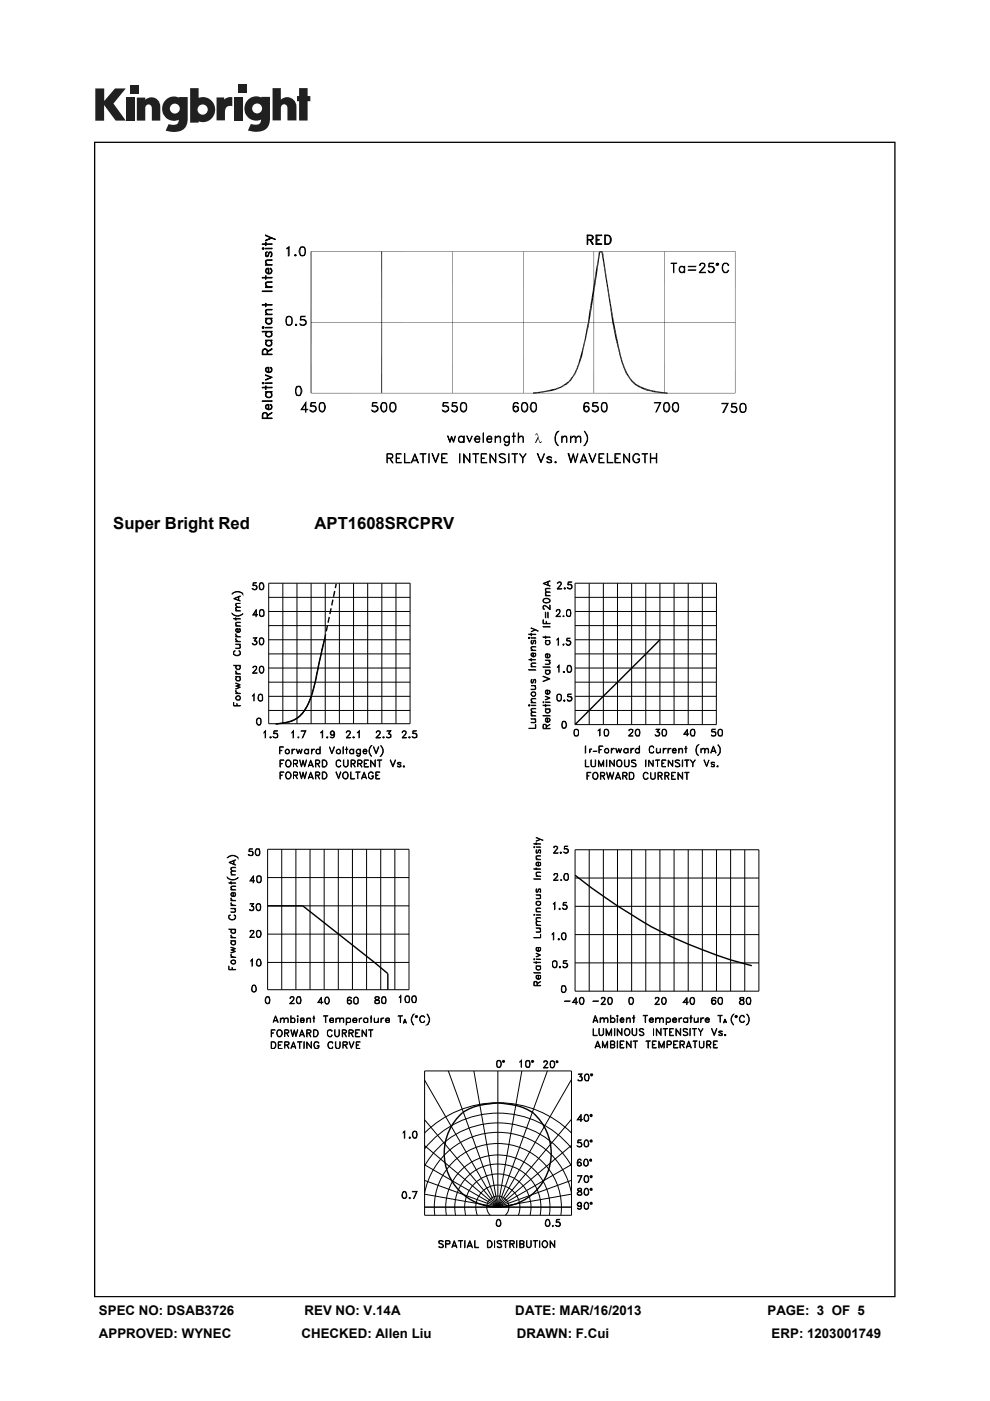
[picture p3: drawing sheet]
<svg xmlns="http://www.w3.org/2000/svg" width="210mm" height="297mm" viewBox="0 0 210 297" stroke-linecap="round" stroke-linejoin="round" font-family="sans-serif">
<defs><g id="words">
<g font-size="3.5">
<text x="24" y="112.1">Super Bright Red</text>
<text x="66.7" y="112.1">APT1608SRCPRV</text>
</g>
<g font-size="2.8">
<text x="21" y="278.8">SPEC NO: DSAB3726</text>
<text x="64.6" y="278.8">REV NO: V.14A</text>
<text x="109.3" y="278.8">DATE: MAR/16/2013</text>
<text x="162.8" y="278.8">PAGE: 3 OF 5</text>
<text x="21" y="283.6">APPROVED: WYNEC</text>
<text x="64" y="283.6">CHECKED: Allen Liu</text>
<text x="109.6" y="283.6">DRAWN: F.Cui</text>
<text x="163.7" y="283.6">ERP: 1203001749</text>
</g>
</g></defs>
<g fill="#231f20">
<path d="M20.2 18.8h1.9v2.6l2.3-2.6h2.3l-2.6 3.2 2.6 3.6h-2.2l-2.4-3.3v3.3h-1.9z"/>
<path d="M26.7 20.7h1.8v4.9h-1.8z"/>
<path d="M49.6 20.7h1.8v4.9h-1.8z"/>
<path d="M27.6 18h1.8v1.8h-1.8z"/>
<path d="M50.5 18h1.8v1.8h-1.8z"/>
<path d="M29 20.7h1.8v.5a1.9 1.9 0 0 1 2.2-.4 1.9 1.9 0 0 1 1 2v2.8h-1.8v-2.7a.7 .7 0 0 0-.7-.8 .7 .7 0 0 0-.7 .8v2.7h-1.8z"/>
<path d="M45.9 20.7h1.6v.4a2.02 2.02 0 0 1 1.8-.5v1.9h-.2a1.12 1.12 0 0 0-1.4 1.3v1.7h-1.8z"/>
<path d="M57.8 18.7h1.8v2.4a1.98 1.98 0 0 1 2.2-.3 1.98 1.98 0 0 1 1.1 2v2.7h-1.9v-2.6a.7 .7 0 0 0-.7-.8 .7 .7 0 0 0-.7 .8v2.6h-1.8z"/>
<path d="M63.4 18.7h1.8v1.7h.6v1.1h-.6v4.1h-1.8v-4.1h-.4v-1.1h.4z"/>
<path d="M40.3 18.7v7.3h1.8v-.3a2.63 2.63 0 0 0 3.5-2.5 2.63 2.63 0 0 0-3.5-2.4v-2.1zM41.9 23.2a1.1 1.1 0 0 1 2.2 0 1.1 1.1 0 0 1-2.2 0z"/>
<path d="M35.3 21a2.56 2.56 0 0 0-.6 3.3 2.56 2.56 0 0 0 3.2 1.1 1.09 1.09 0 0 1-1.5 1.1l-.6-.2-.7 1.4a5.3 5.3 0 0 0 3.7-.2 2.68 2.68 0 0 0 1-2.4v-4.5h-1.8v.1l-.8-.2a2.45 2.45 0 0 0-1.9 .5zM36 23a1.05 1.05 0 0 1 2.1 0 1.05 1.05 0 0 1-2.1 0z"/>
<path d="M52.8 21a2.56 2.56 0 0 0-.6 3.3 2.56 2.56 0 0 0 3.2 1 1.09 1.09 0 0 1-1.5 1.1l-.7-.1-.6 1.4a5.3 5.3 0 0 0 3.7-.3 2.68 2.68 0 0 0 1-2.3v-4.6h-1.9v.2l-.8-.3a2.45 2.45 0 0 0-1.8 .6zM53.5 23a1.05 1.05 0 0 1 2.1 0 1.05 1.05 0 0 1-2.1 0z"/>
</g>
<g fill="#000">
<path d="M127 53.6v1.8l-.2-.1zM127 53.6l.3 .1-.3 1.7zM127.1 53.3l.2 .3-.4 .1zM126.9 53.7l.4-.1zM127.1 53.3l.3-.1v.3zM127.1 53.3l.3 .2-.1 .1zM127.4 53.2l.1 .4zM127.5 53.6l.3-.3-.2 .4zM127.4 53.2l.4 .1-.3 .3zM127.6 53.8l.4 .8-.2 .1zM127.8 53.3l.1 .4h-.3zM127.6 53.8l.3-.1 .1 .9z"/>
<path d="M121.6 79.5v.4l-.2-.1zM121.6 79.5l.3 .1-.3 .3zM121.9 78.9v.7l-.3-.1zM121.9 78.9l.3 .1-.3 .6zM122.4 77.9l-.2 1.1-.3-.1zM122.4 77.9l.2 .1-.4 1zM122.7 77l-.1 1-.2-.1zM122.7 77h.3l-.4 1zM123.1 75.4l-.1 1.6h-.3zM123.1 75.4l.4 .1-.5 1.5zM123.5 74.2v1.3l-.4-.1zM123.5 74.2l.2 .1-.2 1.2z"/>
<path d="M123.7 73.1v1.2l-.2-.1zM123.7 73.1h.3l-.3 1.2zM124.1 71.7l-.1 1.4h-.3zM124.1 71.7h.2l-.3 1.4zM124.3 70.4v1.3h-.2zM124.3 70.4h.3l-.3 1.3zM124.6 68.9v1.5h-.3zM124.6 68.9l.3 .1-.3 1.4zM124.7 68.3l.2 .7-.3-.1zM124.9 66.8l.1 1.6-.3-.1zM124.7 68.3l.3 .1-.1 .6zM124.9 66.8l.3 .1-.2 1.5z"/>
<path d="M125.5 63.1l.1 1.7-.4-.1zM125.7 61.5l.1 1.7-.3-.1zM125.5 63.1l.3 .1-.2 1.6zM126 59.9l.1 1.6h-.4zM125.7 61.5h.4l-.3 1.7zM126 59.9h.3l-.2 1.6zM127.8 54.7l1.1 5.4h-.3zM127.8 54.7l.2-.1 .9 5.5zM128.6 60.1l1 4.2-.3 .1zM128.6 60.1h.3l.7 4.2zM129.3 64.4l.9 4-.3 .1zM129.3 64.4l.3-.1 .6 4.1z"/>
<path d="M129.9 68.5l1 3.3-.3 .1zM129.9 68.5l.3-.1 .7 3.4zM130.6 71.9l.7 1.9-.2 .1zM130.6 71.9l.3-.1 .4 2zM131.1 73.9l.7 1.7-.3 .1zM131.1 73.9l.2-.1 .5 1.8zM131.5 75.7l.6 1.1-.3 .1zM131.5 75.7l.3-.1 .3 1.2zM131.8 76.9l.8 1.2-.2 .1zM131.8 76.9l.3-.1 .5 1.3zM132.4 78.2l.6 .9-.2 .1zM132.4 78.2l.2-.1 .4 1z"/>
<path d="M113 83.2l1.6-.1-1.6 .4zM113 83.5l1.6-.4v.2zM113.7 92l.2-.1 .2 .2-.4 .1-.2 .1zM113.8 92.1h.3l.4 1.5 .4 .1-.2 .2a2.2 2.2 0 0 1-.7-1.6zM114.1 92.6l.1 .3-.5 1h-.2zM114.6 83.1l.9-.2-.9 .4zM114.6 83.3l.9-.4 .1 .2zM114.8 93.5l.1 .2h-.3zM115.5 82.9l.5-.1-.4 .3zM115.6 83.1l.4-.3v.3zM116 82.8l1-.3-1 .6zM116 83.1l1-.6 .1 .4z"/>
<path d="M117 82.5l.9-.1-.8 .5zM117.1 82.9l.8-.5 .1 .2zM117.9 82.4l.6-.3-.5 .5zM118 82.6l.5-.5 .1 .3zM118.5 82.1l.5-.1-.4 .4zM118.6 82.4l.4-.4 .1 .2zM119 82l.5-.4-.4 .6zM119.5 81.6l.1 .3-.5 .3zM119.5 81.6l.6-.4-.5 .7zM120.1 81.2l.2 .2-.7 .5zM120.1 81.2l.5-.3-.3 .5zM120.6 80.9l.2 .1-.5 .4z"/>
<path d="M120.9 80.4l-.1 .6-.2-.1zM120.9 80.4l.3 .2-.4 .4zM121.4 79.8l-.2 .8-.3-.2zM121.4 79.8l.2 .1-.4 .7zM132.8 79.2l.9 1-.2 .1zM132.8 79.2l.2-.1 .7 1.1zM133.5 80.3l.7 .5-.2 .1zM133.5 80.3l.2-.1 .5 .6zM134 80.9l1 .5-.2 .3zM134 80.9l.2-.1 .8 .6zM134.8 81.7l1.1 .3-.2 .2zM135 81.4l.9 .6-1.1-.3z"/>
<path d="M135.7 82.2l1.1 .1-.1 .3zM135.9 82l.9 .3-1.1-.1zM136.7 82.6l.8-.1-.1 .4zM136.8 82.3l.7 .2-.8 .1zM137.4 82.9l.7-.2-.1 .3zM137.5 82.5l.6 .2-.7 .2zM138 83l.6-.2v.3zM138.1 82.7l.5 .1-.6 .2zM138.6 83.1l.8-.1-.1 .2zM138.6 82.8l.8 .2-.8 .1zM139.3 83.2l.7-.1-.1 .2zM139.4 83l.6 .1-.7 .1z"/>
<path d="M139.9 83.3l1.7-.1v.3zM140 83.1l1.6 .1-1.7 .1z"/>
<path d="M19.9 30v245h170v-245zM20.2 30.3h169.5v244.5h-169.5z"/>
</g>
<g fill="none" stroke="#000" stroke-width=".21">
<path d="M60.8 52.7l.5-.4v2h-.2v-1.8zM62.5 54.1l.2-.1 .1 .2-.2 .1zM62.6 54.1l.1 .1zM63.8 54.1h.7M63.8 52.4a.68 .68 0 0 1 .9 .3 1.83 1.83 0 0 1-.2 1.5 .65 .65 0 0 1-.9-.3 1.29 1.29 0 0 1 .2-1.5zM63.8 52.5h.7M63.9 52.4a1.66 1.66 0 0 0 0 1.8M64.5 52.4a1.66 1.66 0 0 1 0 1.8M66 53.3v30M66 53.4h90M81 53.3v30M96 53.3v30"/>
<path d="M111 53.3v30M126 53.3v30M140.9 53.3v30M142.3 55.8l1.2 .1zM142.8 55.9v1.9l.1-1.9M144.2 56.6l.3-.2 .6 .3-.3-.2a.6 .6 0 0 0-.7 .6 .6 .6 0 0 0 .7 .6l.3-.2-.1 .2-.5 .1a.78 .78 0 0 1-.3-1.2zM145.1 56.5l.1 1.3zM146 56.5h1.6zM146 57.2l1.6 .1zM148.4 57.7l1.2 .1h-1.3l1.1-1.3 .1-.3-.1-.2-.6-.1-.3 .4h-.1a.59 .59 0 0 1 .6-.5 .59 .59 0 0 1 .5 .6l-1.1 1.4M150.3 57.5l.3 .2M151.1 56.5a.68 .68 0 0 1 0 1.2"/>
<path d="M151.4 57l-.2-.4-.2-.1-.7 .1 .1-.8h.9l-.8 .1-.1 .6a.76 .76 0 0 1 .8 0 .76 .76 0 0 1 .4 .7l-.4 .5a.67 .67 0 0 1-1-.3l.2 .2a.6 .6 0 0 0 1-.3M151.9 56l.3-.2 .2 .1v.2l-.2 .2-.3-.1zM152 56h.3l-.1 .2h-.1zM153.3 56l.4-.2a.77 .77 0 0 1 .9 .5h-.2l-.3-.4h-.4a1.19 1.19 0 0 0 0 1.8h.4l.3-.4h.2a.76 .76 0 0 1-1.1 .4l-.2-.2a1.39 1.39 0 0 1 0-1.5zM155.9 53.3v30M60.9 67.1a.77 .77 0 0 1 1 .3 1.53 1.53 0 0 1-.2 1.5 .68 .68 0 0 1-1-.2 1.83 1.83 0 0 1 .2-1.6zM60.9 68.8h.8M60.9 67.2h.8M61.1 67.1a1.32 1.32 0 0 0 0 1.8M61.6 67.1a1.32 1.32 0 0 1 0 1.8M62.7 68.8l.1-.1 .1 .2-.1 .1zM62.8 68.8v.1z"/>
<path d="M63.7 68.7l.2 .2M64.5 67.8a.57 .57 0 0 1 .4 .6 .57 .57 0 0 1-.4 .5M64.9 68.1a.93 .93 0 0 0-1.2-.2l.1-.9h.9l-.8 .1-.1 .7a.72 .72 0 0 1 1 .1 .72 .72 0 0 1-.2 1.1 .72 .72 0 0 1-1-.3h.1a.73 .73 0 0 0 1.2-.1M66 68.4h90M62.9 83.7h.8M62.9 82.1l.4-.1 .4 .1M62.9 82l.5-.1a1.16 1.16 0 0 1 0 2h-.1a1.1 1.1 0 0 1-.5-1.6zM63 82a1.79 1.79 0 0 0 0 1.8M63.6 82a1.79 1.79 0 0 1 0 1.8M63.9 86.8l1.4 .1h-1.4l1-1.6v2.1l-.1-1.8-.9 1.3M65.8 87l.3 .2M66 83.4h90"/>
<path d="M66.6 86.1a.64 .64 0 0 1 .3 .9l-.3 .2M67 86.4a.93 .93 0 0 0-1.2-.2l.2-.9h.9l-.8 .1-.1 .7a.71 .71 0 0 1 1 .2 .71 .71 0 0 1-.3 1 .71 .71 0 0 1-1-.4h.1a.73 .73 0 0 0 1.2 0M67.9 87.1h.8M67.9 85.5h.8M67.9 85.4a.65 .65 0 0 1 1 .3 1.1 1.1 0 0 1-.6 1.7 1.36 1.36 0 0 1-.4-2zM68 85.4a1.66 1.66 0 0 0 0 1.8M68.6 85.4a1.66 1.66 0 0 1 0 1.8M78.9 87l.3 .2M79.7 86.1l.4 .5-.2 .4-.2 .2M80.1 86.4a.93 .93 0 0 0-1.2-.2l.1-.9h.9l-.8 .1-.1 .7a.75 .75 0 0 1 .9 0 .75 .75 0 0 1 .2 .9l-.5 .4a.67 .67 0 0 1-.8-.4h.1a.73 .73 0 0 0 1.2-.1M81 87.1h.8M81 85.4a.68 .68 0 0 1 1 .3 1.41 1.41 0 0 1-.5 1.7h-.2a1.27 1.27 0 0 1-.3-2z"/>
<path d="M81 85.5h.8M81.1 85.4a1.66 1.66 0 0 0 0 1.8M81.7 85.4a1.66 1.66 0 0 1 0 1.8M82.1 97.1l1.1-.1v-.7h-1.1v1.8v-1.9h.7l.4 .1 .1 .5-.1 .3-1.1 .1M82.7 97.2l.6 .9-.6-.9M82.9 87.1h.8M82.9 85.5h.8M82.9 85.4a.72 .72 0 0 1 1.1 .7 .81 .81 0 0 1-.1 1 .81 .81 0 0 1-1 .1 1.66 1.66 0 0 1 0-1.8zM83 85.4a1.66 1.66 0 0 0 0 1.8M83.6 85.4a1.32 1.32 0 0 1 0 1.8M84 96.2h1.1l-1 .1v1.7l1 .1h-1.1zM84.1 97.1h.6l-.6 .1"/>
<path d="M85.8 96.2l.1 1.8 1.1 .1h-1.2zM87.4 97.7h1.2M87.5 97.5h.9M88 96.2l.8 1.9-.8-1.7-.8 1.7zM89.1 96.2l1.3 .1zM89.7 96.3v1.8l.1-1.8M91 96.2v1.9zM91.6 96.2l.8 1.7 .6-1.7h.2l-.8 1.9zM93.7 96.2h1.1l-1.1 .1v1.7l1.1 .1h-1.1zM93.7 97.1h.6l-.6 .1M93.9 87l.4 .2M94.7 86.1a.64 .64 0 0 1 .3 .9l-.3 .2"/>
<path d="M94.9 92.5l.5 1.1 .4-1.1 .4 1.1 .4-1.1-.4 1.3-.4-1-.4 1zM95.1 86.4a.93 .93 0 0 0-1.2-.2l.1-.9h1l-.9 .1-.1 .7a.75 .75 0 0 1 .9 0 .75 .75 0 0 1 .2 .9l-.5 .4a.67 .67 0 0 1-.8-.5h.1a.73 .73 0 0 0 1.2 0M95.9 87l.2 .2M96.6 86.1a.62 .62 0 0 1 .4 .6 .62 .62 0 0 1-.4 .5M97 86.4a.79 .79 0 0 0-1.1-.2v-.9h1l-.9 .1-.1 .7h.8a.71 .71 0 0 1 .3 .8 .71 .71 0 0 1-.8 .5l-.3-.3v-.2a.63 .63 0 0 0 1.1 0M97.4 92.6l.3-.2 .4 .1 .2 .3-.3-.3a.6 .6 0 0 0-.7 .6 .6 .6 0 0 0 .7 .6l.3-.1-.6 .2a.75 .75 0 0 1-.3-1.2zM97.5 96.2l.1 1.9zM97.9 87.1h.8M97.9 85.5h.8M97.9 85.4a.72 .72 0 0 1 1.1 .7 .81 .81 0 0 1-.2 .9 .81 .81 0 0 1-.9 .2 1.66 1.66 0 0 1 0-1.8zM98.1 85.4a1.32 1.32 0 0 0 0 1.8M98.3 92.5h.2v1.3h-.2z"/>
<path d="M98.3 96.2l1.3 1.7 .1-1.7v1.9l-1.2-1.7v1.7h-.2zM98.6 85.4a1.32 1.32 0 0 1 0 1.8M99 92.5l.6 1.1 .6-1.1-.6 1.3zM100.3 96.2l1.2 .1zM100.8 93h.9l-.1-.3-.2-.2a.58 .58 0 0 0-.6 .8 .58 .58 0 0 0 .8 .3l.1-.1 .1 .1a.63 .63 0 0 1-1 0l-.2-.6 .3-.5h.7l.2 .4v.2h-1M100.9 96.3v1.8v-1.8M102 96.2h1.2l-1.1 .1v1.7l1.1 .1h-1.2zM102.1 97.1h.6l-.6 .1M102.5 91.8l.1 2zM103.3 93h.9l-.2-.5a.59 .59 0 0 0-.7 .7 .59 .59 0 0 0 .9 .4v-.1l.1 .1a.64 .64 0 0 1-.8 0 .64 .64 0 0 1-.2-.8 .64 .64 0 0 1 .9-.3l.1 .6h-1M103.9 96.2l1.2 1.7 .1-1.7v1.9l-1.2-1.7-.1 1.7zM105 92.5l.1 1.3z"/>
<path d="M105.1 92.9l.5-.4h.5l.1 1.3-.1-.9-.3-.4zM105.9 96.4a.99 .99 0 0 1 1.3 0l-.5-.1-.8 .1a1.09 1.09 0 0 0 1.1 .8l.2 .3v.4a.99 .99 0 0 1-1.3 0h.2a.7 .7 0 0 0 1 0v-.4a1.04 1.04 0 0 0-1-.6zM107 92.6l.4-.2 .4 .1 .2 .3-.4-.3a.6 .6 0 0 0-.7 .6 .6 .6 0 0 0 .7 .6l.4-.1-.7 .2a.76 .76 0 0 1-.3-1.2zM107.9 96.2l.1 1.9zM108 92.5l.1 1.4-.4 .5-.2 .1-.5-.4 .5 .3 .4-.2zM108.6 96.2l1.1 .1zM108.6 92.5h.7zM108.9 86.9l.2 .2a.6 .6 0 0 0 .8-.2M108.9 86.6l.2-.3 .2-.1 .4 .1 .2 .3M108.9 91.8l.1 2zM109.1 85.5h.7M109.2 85.4a1.98 1.98 0 0 0-.2 1.6l.2 .2"/>
<path d="M109.2 96.3v1.8v-1.8M109.2 86.2l-.2 .2-.1 .3M109.6 86.2a.6 .6 0 0 1 .2 .8l-.2 .2M109.7 85.4l.2 .2a.57 .57 0 0 0-.5-.3 .57 .57 0 0 0-.5 .4 1.31 1.31 0 0 0 .4 1.7h.1a.66 .66 0 0 0 .6-.5 .66 .66 0 0 0-.3-.7 .64 .64 0 0 0-.8 .2M109.9 91.8l.1 2zM110.3 92.5h.6l.1 1.3-.2-1.1-.4-.2-.4 .4zM110.8 85.4a.72 .72 0 0 1 1.1 .7 .81 .81 0 0 1-.1 1 .81 .81 0 0 1-1 .1 1.66 1.66 0 0 1 0-1.8zM110.8 87.1h.8M110.8 85.5h.8M110.8 97.1l.8-.9-.7 .9v1l-.1-1-.6-.9 .7 .9M110.9 85.4a1.66 1.66 0 0 0 0 1.8M111.5 85.4a1.32 1.32 0 0 1 0 1.8"/>
<path d="M112.8 87.1h.8M112.8 85.4a.68 .68 0 0 1 .9 .3 1.41 1.41 0 0 1-.5 1.7h-.2a1.27 1.27 0 0 1-.2-2zM112.8 85.5h.8M112.9 85.4a1.66 1.66 0 0 0 0 1.8M113.5 85.4a1.66 1.66 0 0 1 0 1.8M114 96.2l.7 1.7 .8-1.7-.8 1.9zM116.1 98h.8M116.1 97h.8M116.1 97.2l.8 .3 .1 .4a.7 .7 0 0 1-1.1 0l.3 .1M116.2 96.9v.4M116.9 96.9l.1 .2-.1-.2-.5-.1-.5 .3 1 .6M116.9 97.5v.5"/>
<path d="M117.7 98l.2-.1 .1 .1-.2 .1zM117.8 98h.1zM118.1 91.6l.4-.2a2.03 2.03 0 0 0 0 3.1 1.94 1.94 0 0 1-.4-2.9zM119.1 92.5l.1 1.3zM119.5 92.5h.7v1.3l-.1-1.1-.4-.2-.5 .4zM120.5 96.2h.2l.4 1.7 .5-1.7 .4 1.7 .6-1.7-.6 1.9-.4-1.7-.5 1.7zM121 92.5l.1 1.3zM121.1 92.9l.5-.4h.4l.2 .4v.9h-.2v-.9l-.2-.4zM122.4 92.5h.7l.1 1.3-.2-1.1-.4-.2-.4 .4zM123.2 97.7h1.1M123.3 97.5h.9M123.8 96.2l.8 1.9-.8-1.7-.8 1.7z"/>
<path d="M123.9 86.9a.55 .55 0 0 0 .5 .3 .55 .55 0 0 0 .5-.3M123.9 86.6l.2-.3 .2-.1 .4 .1 .2 .3M123.9 91.4a1.89 1.89 0 0 1 0 3.1 2.01 2.01 0 0 0 0-3.1zM124.1 85.5h.7M124.1 85.4a1.98 1.98 0 0 0-.1 1.6l.2 .2M124.2 86.2l-.2 .2-.1 .3M124.6 86.2a.6 .6 0 0 1 .2 .8l-.2 .2M124.7 85.4l.2 .2a.57 .57 0 0 0-.5-.3 .57 .57 0 0 0-.5 .4 1.31 1.31 0 0 0 .4 1.7 .62 .62 0 0 0 .6-.9 .62 .62 0 0 0-1-.1M124.9 96.2l.8 1.7 .7-1.7-.7 1.9zM125.7 87l.3 .2M126.4 86.1a.64 .64 0 0 1 .4 .9l-.4 .2M126.8 86.4a.93 .93 0 0 0-1.1-.2v-.9h1.1l-1 .1-.1 .7a.75 .75 0 0 1 1 0 .75 .75 0 0 1 .1 .9l-.5 .4a.67 .67 0 0 1-.7-.4h.1a.73 .73 0 0 0 1.1-.1"/>
<path d="M127 96.2h1.1l-1 .1v1.7l1 .1h-1.1zM127.1 97.1h.6l-.6 .1M127.8 87.1h.7M127.8 85.4a.65 .65 0 0 1 .9 .3 1.52 1.52 0 0 1-.4 1.7h-.3a1.45 1.45 0 0 1-.2-2zM127.8 85.5h.7M127.9 85.4a1.66 1.66 0 0 0 0 1.8M128.5 85.4a1.66 1.66 0 0 1 0 1.8M128.8 96.2l.1 1.8 1.1 .1h-1.2zM130.4 96.2h1.2l-1 .1v1.7l1 .1h-1.2zM130.6 97.1h.5l-.5 .1M132.3 96.2l1.2 1.7v-1.7v1.9l-1.1-1.7-.1 1.7zM134.6 96.3l.6-.1 .5 .4-.5-.3a.93 .93 0 0 0-.9 .7 .93 .93 0 0 0 .5 1h.6l.2-.6-.4-.1h.5v.4l-.3 .3a.97 .97 0 0 1-1.2-.5 .97 .97 0 0 1 .4-1.2z"/>
<path d="M136.2 96.2l1.1 .1zM136.8 96.3v1.8v-1.8M137.9 96.2l.1 1.9zM138 97.1h1.2M138 97.2h1.2M139.2 96.2l.1 1.9zM140.1 85.3l-1 2.1 1-2.1h-1.3l1.3 .1M141 85.4a.65 .65 0 0 1 .9 .3 1.1 1.1 0 0 1-.6 1.7 1.36 1.36 0 0 1-.3-2zM141 87.1h.7M141 85.5h.7M141.1 85.4a1.66 1.66 0 0 0 0 1.8M141.7 85.4a1.66 1.66 0 0 1 0 1.8"/>
<path d="M142.7 85.7a.68 .68 0 0 1 1.2 0 1.41 1.41 0 0 1-.5 1.7 .92 .92 0 0 1-.8-1.2zM142.9 87.1h.8M142.9 85.5h.8M143 85.4a1.32 1.32 0 0 0 0 1.8M143.6 85.4a1.66 1.66 0 0 1 0 1.8M154.4 85.5l-1.1 2h.2l.9-2h-1.3l1.3 .1M155.1 87.2l.3 .2M155.9 86.3a.61 .61 0 0 1 .3 .5 .61 .61 0 0 1-.3 .6M156.2 86.6a.79 .79 0 0 0-1.1-.2l.1-.9h.9l-.8 .1-.1 .7 .8-.1a.66 .66 0 0 1 .3 .8 .66 .66 0 0 1-.7 .5l-.5-.2v-.2a.63 .63 0 0 0 1.1-.1M157.2 87.3h.7M157.2 85.7h.7M157.2 85.6a.77 .77 0 0 1 1 .2 1.53 1.53 0 0 1-.3 1.6 .68 .68 0 0 1-.9-.3 1.83 1.83 0 0 1 .2-1.5z"/>
<path d="M157.3 85.6a1.32 1.32 0 0 0 0 1.8M157.8 85.6a1.32 1.32 0 0 1 0 1.8M49.2 130.1a1.52 1.52 0 0 0 2.3 0 1.39 1.39 0 0 1-2.3 0zM49.4 125.7a1.39 1.39 0 0 1 2.1 .3 1.54 1.54 0 0 0-2.3 0zM49.6 131.2h1.4zM49.6 126.9l1.4-.6-1.3 .6 1.3 .5zM49.7 138l.2-.1a.52 .52 0 0 0-.3 .6 .52 .52 0 0 0 .5 .4l.8-.1v-.6l-.2-.3 .3 .4v.3a.74 .74 0 0 1-.9 .4l-.5-.2v-.6zM50 137.4l.9-.1-.2-.6 .3 .3-.1 .4-.2 .1zM50 136.6l1 .1zM50 136l1 .1zM50 135h1zM50 132.7l1 .1z"/>
<path d="M50 131l.1 .5zM50 129.5h1zM50 135.4l.5 .6-.5-.4zM50 134.4l.5 .6-.5-.4zM50.1 133.4l.4-.1 .1 .7 .3-.1-.1-.6a.49 .49 0 0 1 .1 .6 .49 .49 0 0 1-.7 .1l-.2-.2zM50.1 132l.9-.1-.9 .1a.45 .45 0 0 0 .2 .7l-.3-.4zM50.1 128.8l.9-.1-.9 .1a.45 .45 0 0 0 .2 .7l-.3-.4zM50.1 127.9h.9l-.9 .1v.4l.2 .3-.3-.3zM50.1 133.4h.4v.6l-.4-.2zM50.6 126.5v.8M50.7 126.5v.8M53.6 136.5l.2 .2"/>
<path d="M53.6 124.8l.2 .2M53.7 130.3l.9 .1h-1l.8-1.2v1.5l-.1-1.2-.6 .9M54 135.8l.5 .2a.51 .51 0 0 1-.3 .7 .51 .51 0 0 1-.7-.3l.2 .2a.52 .52 0 0 0 .8-.2M54.2 135.9l.3 .3-.3 .5M54.2 124.1a.47 .47 0 0 1 .3 .5 .47 .47 0 0 1-.3 .4M54.4 135.2l-.5 .7 .6 .2M54.4 135.3l-.7-.1h.8l-.5 .7M54.5 124.7a.52 .52 0 0 1-.9 .1M54.5 124.4l-.4-.3-.5 .1 .1-.7h.7l-.6 .1-.1 .5h.6a.51 .51 0 0 1 .2 .6 .51 .51 0 0 1-.5 .4l-.4-.3M55.1 136.6h.6M55.1 135.3a.52 .52 0 0 1 .8 .2 .82 .82 0 0 1-.5 1.2h-.3l-.1-.6zM55.1 135.4h.6"/>
<path d="M55.1 124.9h.6M55.1 123.6l.3-.1a.78 .78 0 0 1 .6 .8 .78 .78 0 0 1-.6 .8l-.3-.1-.1-.6zM55.1 123.7h.6M55.2 130.6h.6M55.2 129.3l.4-.1 .4 .3v1a.55 .55 0 0 1-.9 0v-1zM55.2 129.4h.6M55.2 135.3l-.1 .6 .1 .8M55.2 123.6l-.1 .6 .1 .8M55.3 129.3a1.02 1.02 0 0 0 0 1.3M55.6 135.3a1.02 1.02 0 0 1 0 1.4M55.6 123.6a1.02 1.02 0 0 1 0 1.4M55.7 129.3a1.02 1.02 0 0 1 0 1.3"/>
<path d="M57 123.6h30v29.8h-30zM57 138.6h30M57 135.6h30M57 129.6h30M57 126.6h30M57 132.6h30M60 123.6v29.8M63 123.6v29.8M66 123.6v29.8M68.8 135.7l-2.2 10.1-.6 2-1 2.1-.8 1.3-1.6 1.4-1.5 .6-2.7 .3M69 123.6v29.8M72 123.6v29.8"/>
<path d="M75 123.6v29.8M78 123.6v29.8M81 123.6v29.8M84 123.6v29.8M112.1 135.2l.2-.1 .1 .2zM112.1 134.5h1.5zM112.1 139.9h1.5M112.2 135.2l.1 .1zM112.6 137.8l1 .1zM112.6 135.2l1 .1zM112.6 134.3l.1 .5zM112.6 133.1l1.5 .8z"/>
<path d="M112.6 139.6l.1 .5zM112.7 136.4h.3M112.7 137.2l.9-.1-.8 .1-.1 .3 .3 .3-.4-.3zM112.8 135.8v.7M112.8 138.5h.2v.7l-.3-.3zM113 139.2l.6-.2-.1-.6a.49 .49 0 0 1 0 .7 .49 .49 0 0 1-.6 .1l-.3-.3v-.2l.4-.3h.1v.8M113.2 135.9h.4M113.3 135.8l-.3 .7-.1 .1a.47 .47 0 0 1-.3-.5 .47 .47 0 0 1 .3-.4l-.2 .2M113.6 136.4l-.1 .2 .1-.5-.2-.4-.2 .1-.2 .7M113.6 135.8v.7M113.6 133.5l-1 .4 1-.4M115.2 123.7l1.5-.6-1.4 .6 1.4 .6z"/>
<path d="M115.2 135l1.5 .1zM115.2 132.8l1.5 .1zM115.2 131.4v.8l1.5 .1h-1.5zM115.2 127.2a.99 .99 0 0 1 1.4 0M115.2 127.1v.5l.2 .1 .6 .1 .6-.2M115.2 127.1a.86 .86 0 0 1 1.5 .3 .82 .82 0 0 1-.8 .5 .82 .82 0 0 1-.7-.6zM115.7 126.2l1 .1zM115.7 124.9l.2-.2h.8l-.9 .2v.4l.1 .2zM115.7 129.8l.1 1.2zM115.7 140h1zM115.7 134.9l.1 .5zM115.7 135.8h1"/>
<path d="M115.8 125.6l.9-.1-.9 .2v.4l.1 .1a.45 .45 0 0 1-.1-.6zM115.8 138.7l.4-.1v.8h-.4l-.1-.3zM115.8 138.8l.3-.1v.7l-.3-.1zM115.8 132.2l.1-.5v.5M115.8 135.8v.7l.3 .2 .3-.1 .2-.3-.2-.5a.52 .52 0 0 1 .2 .7 .52 .52 0 0 1-.8 .2l-.1-.4zM116.1 139.4l.4-.1a.36 .36 0 0 0-.2-.6l.1-.1a.45 .45 0 0 1 .3 .5 .45 .45 0 0 1-.5 .3M116.2 123.4v.6M116.2 129.8l.1 1.2zM116.3 123.3v.8M116.5 127.1v.5M116.6 129.2l.1-.9v1l-1.1-.9-.4 .1v.5l.3 .1-.1 .1-.2-.2v-.4l.4-.2 1.1 .8M118 130.6l.9 .1h-1l.8-.9v-.4l-.4-.1-.3 .3a.43 .43 0 0 1 .4-.4 .43 .43 0 0 1 .4 .5l-.8 1"/>
<path d="M118.1 135.6l.4-.3v1.5l-.1-1.3zM118.2 124.8l.9 .1h-1l.9-.9v-.5h-.2l-.6 .1a.46 .46 0 0 1 .4-.3 .46 .46 0 0 1 .5 .3l-.2 .5-.7 .8M119.4 136.7h.2l-.1 .1zM119.4 130.6h.3zM119.5 136.7h.1M119.5 136.6h.1M119.5 130.6h.1M119.7 124.7l.1-.1 .1 .2-.2 .1zM119.7 124.7l.1 .1zM120.2 136.6l.2 .1M120.3 129.4h.6M120.3 130.6h.6"/>
<path d="M120.3 129.3l.4-.1a.93 .93 0 0 1 .3 1.3l-.1 .1a.55 .55 0 0 1-.7-.1v-1zM120.4 129.3a1.02 1.02 0 0 0 0 1.3M120.4 124.6l.3 .2M120.8 135.9a.47 .47 0 0 1 .2 .4 .47 .47 0 0 1-.2 .4M120.8 129.3l.2 .2v1l-.2 .1M121 136.1l-.2-.2h-.6v-.6h.7l-.6 .1-.1 .5h.7a.52 .52 0 0 1 .2 .6 .52 .52 0 0 1-.6 .3l-.4-.3 .6 .2 .3-.3M121 124l.3 .1v.5l-.3 .2M121.3 124.2a.6 .6 0 0 0-.9-.2l.1-.6h.8l-.7 .1-.1 .5h.6l.2 .2-.1 .6-.3 .1-.5-.2v-.1a.47 .47 0 0 0 .4 .2 .47 .47 0 0 0 .5-.2M122 138.6h29.9M122 135.6h29.9M122 132.6h29.9M122 129.6h29.9"/>
<path d="M122 126.6h29.9M122 123.6l30 .1-.1 29.9h-29.9zM125 123.6v30M128 123.7v29.9M131 123.7v29.9M134 123.7v29.9M137 123.7v29.9M140 123.7v29.9M143 123.7v29.9M146 123.7v29.9M149 123.7v29.9M49.6 148.8v.9h1.4l-1.4-.1"/>
<path d="M49.6 141.1h1.4zM50 147l1 .1zM50 144.8l1 .4-.8 .3 .8 .2-1 .4 .8-.4-.8-.2 .8-.3zM50 143.4l1 .1zM50 142.8l1 .1zM50 146.4l.5 .6-.5-.4zM50 142.2l.5 .6-.5-.3zM50.1 147.7a.55 .55 0 0 1 .7-.1l.2 .3-.2 .5h-.6a.45 .45 0 0 1-.1-.7zM50.1 143.7l.1-.2-.1 .5 .4 .4 .4-.2-.1-.7 .2 .3-.2 .6h-.6a.45 .45 0 0 1-.1-.7zM50.1 141.2l.1-.1-.1 .3v.3l.5 .2 .3-.2-.1-.6 .2 .3-.2 .5a.53 .53 0 0 1-.6 0 .53 .53 0 0 1-.1-.7zM50.1 147.7l.4-.1 .3 .1 .1 .5-.3 .2-.4-.1-.1-.2zM50.2 149.6v-.4l.1 .4"/>
<path d="M53.5 147.5l.4-.3v1.5v-1.4zM53.6 142.7h.9h-1l.9-.9v-.4l-.2-.1-.6 .2a.46 .46 0 0 1 .4-.3 .46 .46 0 0 1 .5 .3l-.2 .5-.7 .7M54.6 153.6h.6M54.6 152.4h.6M54.6 152.3a.45 .45 0 0 1 .7 .2l.1 .6-.2 .6h-.6a1.02 1.02 0 0 1 0-1.4zM54.7 152.3a1.02 1.02 0 0 0 0 1.4M55 148.5h.6M55 147.2h.6l.1 .7v.5l-.2 .2-.6-.1-.2-.3v-.4zM55 147.3h.6M55.1 147.2a1.02 1.02 0 0 0 0 1.4M55.1 152.3l.2 .2v.9l-.2 .3M55.2 142.6h.5"/>
<path d="M55.2 141.4h.5M55.2 141.3a.45 .45 0 0 1 .7 .2 .82 .82 0 0 1-.5 1.2h-.2a1.02 1.02 0 0 1 0-1.4zM55.3 141.3a1.02 1.02 0 0 0 0 1.4M55.5 147.2l.1 .3v.9l-.1 .2M55.7 141.3l.2 .6-.2 .8M56 155.3l.3-.4v1.6l-.1-1.4zM57 150.6h30M57 147.6h30M57 144.6h30M57 141.6h30M57.3 156.3l.2 .1-.2 .1zM57.3 156.3l.1 .1z"/>
<path d="M58 156.3l.3 .1M58.6 155.5l.3 .2v.6l-.3 .1M58.9 155.9a.54 .54 0 0 0-.9-.3l.1-.7h.8l-.7 .1-.1 .5h.7l.1 .4a.54 .54 0 0 1-.3 .6 .54 .54 0 0 1-.7-.3l.2 .1a.52 .52 0 0 0 .8-.2M59.3 158.3h.8l-.7 .1v1.4zM59.4 159.1l.4 .1h-.4M61.9 155.3l.4-.4v1.6l-.1-1.4zM61.9 158.8l.1 1zM62.2 158.9l.4-.1-.4 .2-.2 .3zM62.8 158.8l.4 .9 .3-.9 .3 .9 .3-.9-.3 1-.3-.7-.3 .7zM63.2 156.3l.2 .1-.1 .1zM63.3 156.3h.1M64.6 159.1l.3-.3h.2l.3 .3-.3-.2a.43 .43 0 0 0-.5 .4 .43 .43 0 0 0 .5 .5l.3-.1a.49 .49 0 0 1-.7 0 .49 .49 0 0 1-.1-.6z"/>
<path d="M64.8 154.9l-.7 1.6 .8-1.6h-1l.9 .1M65.4 158.8l.1 1zM66.1 158.8v1zM66.3 158.9l.4-.1-.4 .2-.2 .3zM67.2 158.9l.4-.1 .2 .3-.2-.2a.43 .43 0 0 0-.5 .4 .43 .43 0 0 0 .5 .5l.2-.1-.2 .1a.48 .48 0 0 1-.6-.5zM67.8 158.3l.1 1.5zM68 155.3l.4-.4v1.6l-.1-1.4zM69.4 156.3l.1 .1-.1 .1zM69.4 156.3v.1zM69.9 158.3l.5 1.4 .6-1.4-.6 1.5zM70.1 155.4l.4-.4 .4 .4M70.1 155.5l.4 .4 .4-.4"/>
<path d="M70.2 156.3h.5M70.4 155l-.2 .2a.46 .46 0 0 0 .2 .7M70.6 155a1.03 1.03 0 0 1 .1 1.4M70.9 155.7l-.2 .2h-.4a.47 .47 0 0 1 0-.9 .47 .47 0 0 1 .7 .4 .75 .75 0 0 1-.5 1.1l-.4-.2 .2 .1M70.9 155.4l-.3 .5M71.5 159.1l.2-.2 .4 .1 .1 .7a.45 .45 0 0 1-.6 0 .45 .45 0 0 1-.1-.6zM72.7 158.3l.1 1.5zM73.3 158.8l.5 .1zM73.4 156.4l1 .1h-1M73.5 155.1l.5-.2 .4 .5-1 1.1 .9-1.1a.43 .43 0 0 0-.5-.4 .43 .43 0 0 0-.4 .4zM73.5 158.3v1.5M74.2 159.1l.2-.3h.3l.3 .3-.3-.2a.43 .43 0 0 0-.5 .4 .43 .43 0 0 0 .5 .5l.3-.1a.49 .49 0 0 1-.7 0 .49 .49 0 0 1-.1-.6z"/>
<path d="M74.9 156.3l.2 .1-.2 .1zM74.9 156.3l.1 .1zM75 158.8v1zM75.6 159.1l.3-.3h.2l.3 .3-.3-.2a.43 .43 0 0 0-.5 .4 .43 .43 0 0 0 .5 .5l.3-.1a.49 .49 0 0 1-.7 0 .49 .49 0 0 1-.1-.6zM75.8 155.3l.4-.4v1.6l-.1-1.4zM76.4 158.8l.1 1.1-.2 .4-.4 .1-.3-.3 .4 .2 .3-.1zM77.1 159.3l.1 .4h.6l-.2 .1a.48 .48 0 0 1-.6-.5l.3-.5a.44 .44 0 0 1 .5 .5h-.7M77.2 159l.4-.1 .1 .4h-.6zM78.6 158.2l.2-.1-.1 .1a1.54 1.54 0 0 0 .1 2.2 1.45 1.45 0 0 1-.2-2.2zM79.2 158.3l.6 1.4 .6-1.4-.6 1.5zM79.8 156.4l.9 .1h-1l.9-1.1a.43 .43 0 0 0-.4-.4 .43 .43 0 0 0-.4 .4l.3-.5 .5 .2v.4l-.8 1M80.7 158.1a1.39 1.39 0 0 1 0 2.3l.2-.2a1.54 1.54 0 0 0-.2-2.1z"/>
<path d="M81.2 156.3l.3 .1-.2 .1zM81.3 156.3l.1 .1zM82 156.3l.2 .1M82.4 155.5l.5 .3v.5l-.6 .2-.3-.3 .1 .1a.64 .64 0 0 0 .8-.2M82.6 155.6l.3 .4-.1 .3-.2 .1M82.8 155l-.7-.1h.8l-.5 .7M82.8 154.9l-.5 .7 .6 .3M85.3 156.4l.9 .1h-.9M85.4 155.1l.2-.2 .4 .1 .1 .5-.8 1 .8-1.1a.43 .43 0 0 0-.4-.4 .43 .43 0 0 0-.4 .4zM86.7 156.3l.3 .1-.2 .1zM86.8 156.3l.1 .1zM87.6 156.3l.1 .1"/>
<path d="M88.1 155.5l.3 .4-.1 .4-.2 .1M88.4 155.9a.58 .58 0 0 0-.8-.3v-.7h.7l-.7 .1v.5a.58 .58 0 0 1 .7 .1 .58 .58 0 0 1 .1 .7l-.6 .2-.3-.3 .1 .1a.64 .64 0 0 0 .8-.2M112.1 149.5l.2-.1 .1 .2-.2 .1zM112.1 154.4h1.5v-.8v.8zM112.1 142l1.5 .1zM112.2 149.5l.1 .1zM112.6 153.2l1-.1v-.5l-.2-.1a.45 .45 0 0 1 .2 .7zM112.6 152.4l1 .1zM112.6 151.7l1 .1zM112.6 149.5l1 .1zM112.6 148.9l1 .1zM112.6 146.1l1-.1-.2-.6a.55 .55 0 0 1 .2 .7z"/>
<path d="M112.6 141.3l1 .1zM112.6 145.4h1M112.7 144.7h.3M112.7 151h.9l-.8 .1-.1 .3 .3 .3-.4-.3zM112.7 150.3l.9-.1-.9 .2 .3 .6-.4-.4zM112.7 148.2l.9-.1-.8 .1-.1 .3 .3 .4-.4-.4zM112.7 140.6l.9-.1-.9 .3 .3 .5-.4-.3zM112.7 146.9l.2-.2h.6l.1 .4-.1 .5a.53 .53 0 0 1-.7-.1 .53 .53 0 0 1-.1-.6zM112.8 144.1v.7M112.8 146.9l.2-.2 .5 .1 .1 .6-.4 .2-.3-.1-.2-.3zM113.2 144.2h.4M113.3 144.1l-.3 .7-.1 .1a.47 .47 0 0 1-.3-.5 .47 .47 0 0 1 .3-.4l-.2 .2"/>
<path d="M113.6 144.7l-.1 .2 .1-.5-.2-.4-.2 .1-.2 .7M113.6 144.1v.7M115.2 148.8h.1l-.1 .2zM115.2 151.7l1.5 .1zM115.2 149.5l1.5 .1zM115.2 143.3l1.5 .6-1.5 .6 1.2-.6zM115.2 141.4l1.5 .1zM115.2 148.9h.1M115.7 150.3l1 .1zM115.7 149.3l.1 .6zM115.7 148.8l1 .1zM115.7 147.6l1 .4-1 .4 .8-.4z"/>
<path d="M115.7 142.1l1 .1zM115.8 152.4l.3-.1v.8l-.3-.2zM115.8 146.5l.3-.1v.7l-.3-.1zM115.9 154.4l-.1-.7-.6-.1v.9h1.5l-1.5-.1v-.7h.6v.7M115.9 154l.8-.4-.8 .5M116.1 153.1l.4-.2a.36 .36 0 0 0-.2-.6l.1-.1a.52 .52 0 0 1 .2 .8 .52 .52 0 0 1-.8 .1l-.1-.5 .2-.4h.3v.9M116.1 147.1l.4-.1a.36 .36 0 0 0-.2-.6l.1-.1a.52 .52 0 0 1 .2 .7 .52 .52 0 0 1-.8 .1l-.1-.5 .2-.3h.3v.8M116.3 140l.4 .4-.1 .4-.9 .1 .8-.2 .1-.3zM118.2 141.4l.4-.3v1.5v-1.4zM118.3 147.2h.6M118.3 148.5h.6M118.3 147.2a.55 .55 0 0 1 .8 .2v.9l-.2 .3-.3 .1-.5-.4v-.9z"/>
<path d="M118.4 147.2a.99 .99 0 0 0 0 1.4M118.8 147.2a.99 .99 0 0 1 0 1.4M119.3 153.1h.6M119.3 154.3h.6M119.3 153l.4-.1a.96 .96 0 0 1 .3 1.4l-.5 .1a1.09 1.09 0 0 1-.2-1.4zM119.4 153l-.2 .6 .2 .7M119.5 142.4l.2 .1-.1 .1zM119.6 148.5l.1-.1 .1 .2-.1 .1zM119.6 142.4l.1 .1zM119.7 148.5v.1zM119.8 153a1.02 1.02 0 0 1 0 1.3M120.4 148.4l.2 .2"/>
<path d="M120.4 147.1l.8 .1h-.7l-.1 .5zM120.4 147.7h.7l.2 .5a.61 .61 0 0 1-.9 .4l-.1-.3 .1 .2a.58 .58 0 0 0 .9-.3M120.4 147.7h.7l.2 .3M120.4 141.2h.6M120.4 142.4h.6M120.4 141.1a.73 .73 0 0 1 .9 .6 .73 .73 0 0 1-.6 .9 1 1 0 0 1-.3-1.5zM120.5 141.1l-.2 .6 .2 .8M120.9 147.7l.3 .1 .1 .3-.1 .3-.3 .2M120.9 141.1a1.02 1.02 0 0 1 0 1.4M121.9 154.7h.6M121.9 156h.6M121.9 154.7a.55 .55 0 0 1 .8 .2v.9l-.2 .2h-.6l-.1-.2v-.9z"/>
<path d="M122 150.6h29.9M122 147.6h29.9M122 144.6h29.9M122 141.6h29.9M122 154.7a.99 .99 0 0 0 0 1.3M122.4 154.7a.99 .99 0 0 1 0 1.3M124.1 158.2l.1 1.5zM125.1 159.3h.2M125.6 158.8h-.5v.9M125.8 159.3h.8zM126.8 154.9l.5-.3v1.4l-.1-1.3zM127 158.2h.9h-.8v1.5z"/>
<path d="M127.1 158.9l.4 .1h-.4M128.3 154.7h.6M128.3 156h.6M128.3 154.7a.52 .52 0 0 1 .7 .2 1.15 1.15 0 0 1-.1 1.1h-.6l-.2-.6zM128.4 154.7l-.2 .2v.9l.2 .2M128.4 158.9l.2-.2 .4 .1v.7l-.5 .1-.2-.3zM128.8 154.7a.99 .99 0 0 1 0 1.3M129.6 158.7l.1 1zM129.8 158.9l.3-.2h.2l-.6 .4zM130.6 158.7l.3 .8 .3-.8 .3 .8 .3-.8-.3 1-.3-.8-.3 .8zM132.4 158.9a.47 .47 0 0 1 .4-.2 .47 .47 0 0 1 .4 .2l-.5-.2-.3 .4 .1 .5 .7-.1-.3 .2-.5-.2zM133.2 158.7v1"/>
<path d="M133.4 156l.8-.8v-.5l-.2-.1-.5 .1-.1 .2h.1v-.2h.6l.1 .3-.9 1h1M133.8 158.7l.1 1zM134 158.9l.2-.2h.3l-.6 .4zM134.8 158.9l.3-.2h.2l.3 .2-.3-.2a.47 .47 0 0 0-.5 .3 .47 .47 0 0 0 .2 .6l.6-.1a.49 .49 0 0 1-.7 .1 .49 .49 0 0 1-.1-.7zM135 154.7h.6M135 154.7a.45 .45 0 0 1 .7 .2v.5l-.1 .6h-.6a1.02 1.02 0 0 1 0-1.3zM135 156h.6M135.1 154.7a.99 .99 0 0 0 0 1.3M135.5 154.7l.2 .5-.2 .8M135.6 158.2l.1 1.5zM137.8 158.4a.52 .52 0 0 1 .7-.2l.2 .4-.3-.4-.5 .1-.1 .3v.7l.1 .3h.6l.2-.3-.2 .3-.4 .1a.81 .81 0 0 1-.3-1.1zM139 155.9l.2 .1"/>
<path d="M139.2 158.7l.2 .9 .7-.2a.55 .55 0 0 1-.8 .2zM139.6 155.2a.48 .48 0 0 1 0 .8M139.8 154.7l-.7-.1h.8l-.5 .6h.3a.48 .48 0 0 1 0 .8h-.6l-.1-.2 .5 .2 .4-.3M139.8 154.6l-.5 .6 .4 .1 .2 .2M140.1 158.7v1M140.6 154.7h.6M140.6 155.9h.6M140.6 154.7a.52 .52 0 0 1 .7 .1 1.15 1.15 0 0 1-.1 1.2h-.6l-.2-.6zM140.6 154.7l-.1 .1v1l.1 .2M140.6 158.7l.1 1zM140.9 158.7h.4l-.4 .1-.2 .3zM141.1 154.7a.99 .99 0 0 1 0 1.3"/>
<path d="M141.7 158.7v1zM141.9 158.7h.4l-.4 .1-.2 .3zM142.7 159.1l.1 .5 .6-.1-.2 .2a.48 .48 0 0 1-.6-.6l.3-.4a.44 .44 0 0 1 .5 .5h-.7M142.8 158.8l.4-.1 .2 .4h-.7zM143.9 158.7l.1 1zM144.2 158.7h.5l.1 1-.2-.9-.2-.1-.4 .3zM145 155.6l1.1 .1h-1.1l.8-1.1v1.4l-.1-1.2-.7 .9M145.2 158.7h.5zM145.5 158.2v1.5M146.7 154.7a.45 .45 0 0 1 .6 .2l.1 .5-.1 .6h-.6a1.02 1.02 0 0 1 0-1.3zM146.7 154.7h.6M146.7 156h.6"/>
<path d="M146.7 154.7a.99 .99 0 0 0 0 1.3M147.2 154.7l.1 .5-.1 .8M147.8 158.2l.4-.3a1.53 1.53 0 0 0 0 2.3 1.43 1.43 0 0 1-.4-2zM148.7 159l.4-.3h.4v1l-.1-.9-.3-.1zM148.7 158.7v1M149.7 158.7h.5l.1 1-.2-.9-.2-.1-.4 .3zM150.9 155.9l.2 .1M150.9 159.3h.8M151 159.2h.7M151.3 158.1l.6 1.6-.6-1.3-.6 1.3zM151.5 155.2l.2 .1 .1 .2-.1 .4-.2 .1M151.8 155.4l-.1-.2h-.8l.1-.6h.7l-.6 .1-.1 .5 .4-.1 .4 .2v.6l-.1 .1h-.7l-.1-.2a.52 .52 0 0 0 .8 .2l.1-.3"/>
<path d="M152.2 157.9h.1a1.76 1.76 0 0 1 .5 1.7l-.6 .6a1.52 1.52 0 0 0 0-2.3zM152.5 154.7h.6M152.5 156h.6M152.5 154.7l.3-.1a1 1 0 0 1 .3 1.4h-.6a1.02 1.02 0 0 1 0-1.3zM152.6 154.7a.99 .99 0 0 0 0 1.3M153 154.7l.2 .2v.9l-.2 .2M52.9 180v.5h.6a.55 .55 0 0 1 0 .8 .55 .55 0 0 1-.8-.1l.2 .1h.6l.1-.2M53.6 180h-.7v.6a.48 .48 0 0 1 .7 .2M54.4 180h.6l.1 .2v.7l-.1 .3-.2 .2-.6-.2-.1-.4zM54.5 180a1.02 1.02 0 0 0 0 1.3M54.9 180l.2 .6-.2 .7M59.4 161.1h.8l-.7 .1v1.4z"/>
<path d="M59.4 163.7h.8h-.7v1.5zM59.5 161.9l.4 .1h-.4M59.5 164.3l.4 .1h-.4M60.8 161.2a.72 .72 0 0 1 1 .7 .72 .72 0 0 1-1 .7 .98 .98 0 0 1 0-1.4zM60.8 161.3a.63 .63 0 0 1 .9 .6 .63 .63 0 0 1-.9 .6l-.2-.5zM60.8 163.7a.72 .72 0 0 1 1 .7 .72 .72 0 0 1-1 .7 .98 .98 0 0 1 0-1.4zM60.8 163.8a.63 .63 0 0 1 .9 .6 .63 .63 0 0 1-.9 .6l-.2-.4zM62.3 162l.7-.1 .1-.6-.8-.2v1.5M62.3 161.2h.5l.3 .3-.1 .3-.7 .1M62.3 164.4l.8-.1v-.5l-.8-.1v1.5M62.3 163.7l.8 .2-.1 .4h-.7M62.7 162l.4 .6"/>
<path d="M62.7 164.4l.4 .8M63.5 161.1l.4 1.3 .4-1.3 .3 1.3 .4-1.3-.4 1.5-.3-1.2-.4 1.2zM63.5 163.7l.4 1.2 .4-1.2 .3 1.2 .4-1.2-.4 1.5-.3-1.3-.4 1.3zM65.5 164.8h.8M65.5 162.3h.8M65.6 164.8h.7M65.6 162.2h.7M65.9 163.7l.6 1.5-.6-1.3-.5 1.3zM65.9 161.1l.6 1.5-.6-1.2-.5 1.2zM67 164.3h.7l.1-.4-.3-.2h-.5l-.1 1.5v-1.5h.6l.3 .2v.4l-.8 .1M67 161.9h.5a.35 .35 0 0 0 .3-.4 .35 .35 0 0 0-.3-.3h-.5l-.1 1.4v-1.5h.6l.3 .2v.5l-.3 .2h-.5M67.3 164.4l.5 .8-.4-.8"/>
<path d="M67.3 162l.5 .6-.4-.6M68.3 163.7h.6a.81 .81 0 0 1 .5 .7 .81 .81 0 0 1-.5 .8h-.6zM68.3 161.1h.6a.81 .81 0 0 1 .5 .8 .81 .81 0 0 1-.5 .7h-.6zM68.4 163.7h.5a.71 .71 0 0 1 .4 .9 .71 .71 0 0 1-.9 .5zM68.4 161.2h.5a.71 .71 0 0 1 .4 .9 .71 .71 0 0 1-.9 .5zM71.2 163.7l.6 1.2 .5-1.2-.5 1.5zM71.5 161.3l.2-.2a.48 .48 0 0 1 .6 .4l-.5-.3a.71 .71 0 0 0-.5 .7 .71 .71 0 0 0 .5 .7l.5-.3-.3 .3h-.3l-.4-.3v-.8zM72.7 164l.3-.3a.7 .7 0 0 1 .9 .7 .7 .7 0 0 1-.9 .7 .85 .85 0 0 1-.3-1.1zM72.8 161.1l.1 1.1 .4 .4 .5-.4 .1-1.1v1.1l-.4 .4-.5-.1-.2-.3zM73 163.8a.48 .48 0 0 1 .5 0 .48 .48 0 0 1 .3 .4 .63 .63 0 0 1-.6 .9 .75 .75 0 0 1-.2-1.3zM74.4 163.7v1.4l.8 .1h-.8zM74.5 161.9l.7-.1v-.5l-.7-.1-.1 1.4v-1.5l.9 .2 .1 .3-.2 .3-.7 .1"/>
<path d="M74.9 162l.5 .6-.4-.6M75.5 163.7h.9zM75.9 163.7v1.5M75.9 162l.7-.1 .2-.3-.1-.3-.8-.2v1.5M75.9 161.2h.5l.3 .3-.1 .3-.7 .1M76.3 162l.5 .6-.4-.6M76.8 164.8h.9M76.8 164.8h.8M77.2 163.7l.5 1.5-.5-1.3-.6 1.3zM77.2 161.1h1l-.9 .1v1.4h.9h-1zM77.3 161.9l.4 .1h-.4M78.2 164l.4-.3h.4l.2 .3a.55 .55 0 0 0-.6-.3 .55 .55 0 0 0-.4 .5 .63 .63 0 0 0 .7 .9l.2-.2v-.3l-.3-.1h.4l-.2 .6-.4 .1-.4-.4z"/>
<path d="M78.6 161.1l.9 1.3 .1-1.3v1.5l-.9-1.2-.1 1.2zM79.7 163.7h.8h-.7v1.4l.7 .1h-.8zM79.8 164.3l.4 .1h-.4M80 161.1l1 .1zM80.5 161.2v1.4v-1.4M82.7 161.1l.6 1.3 .6-1.3-.6 1.5zM84.3 162.5h.7M84.3 161.8h.7M84.3 162l.7 .2v.4a.52 .52 0 0 1-.7-.2l.1 .2M84.4 161.7v.3M84.9 162.2v.4M84.9 161.7l.1 .2v-.2a.52 .52 0 0 0-.7 .2l.7 .4"/>
<path d="M85.6 162.4l.2 .1-.1 .1h-.2zM85.6 162.5l.1 .1zM113.2 179.6h.2l-.1 .1zM113.2 178.9l1.5 .1zM113.3 179.6h.1M113.7 179.6h1zM113.7 177.5l1.5 .7zM113.7 178.6v.5M114.6 178l-.9 .4 1-.4M117.5 179.7h.1M120.2 180l.3 .3-.1 .4-.2 .1M124.1 161.1l.1 1.5h.8h-.9z"/>
<path d="M124.5 163.7h.8l-.7 .1v1.5zM124.6 164.5h.4M125.3 161.1l.1 1 .3 .5 .6-.2v-1.3v1l-.1 .5h-.6l-.2-.2zM125.7 164.1l.3-.3a.7 .7 0 0 1 .9 .7 .7 .7 0 0 1-.9 .7l-.3-.3zM126 163.9a.48 .48 0 0 1 .5 0 .48 .48 0 0 1 .3 .4 .63 .63 0 0 1-.6 .9 .75 .75 0 0 1-.2-1.3zM127.4 163.7h.5l.3 .2 .1 .3-.2 .3h-.7h.5a.35 .35 0 0 0 .3-.3 .35 .35 0 0 0-.3-.4h-.5v1.5zM127.8 164.5l.5 .8-.4-.8M128 161.5l-.5 1-.5-1-.1 1v-1.4l.6 1.3 .5-1.3v1.5M128.6 163.7l.4 1.3 .4-1.3 .4 1.3 .4-1.3-.4 1.6-.4-1.3-.4 1.3zM128.6 161.1l.1 1.5zM129.3 161.1l.9 1.3 .1-1.3v1.5l-.9-1.3-.1 1.3zM130.7 164.9h.8"/>
<path d="M130.7 164.8h.7M130.9 161.3l.6-.2a.74 .74 0 0 1 .4 .9l-.2 .6h-.6l-.3-.4zM131.1 163.7l.6 1.6-.6-1.3-.6 1.3zM131.1 161.2h.6l.1 .4a.74 .74 0 0 1-.5 1 .82 .82 0 0 1-.2-1.4zM132.1 163.8h.5l.3 .3v.3l-.8 .1h.8l.1-.3-.1-.4-.8-.1v1.6M132.4 161.1l.2 1.4 .3 .1 .4-.2 .2-1.3v1l-.3 .5h-.6l-.2-.5zM132.5 164.5l.5 .8-.4-.8M133.5 163.7h.5a.81 .81 0 0 1 .5 .8 .81 .81 0 0 1-.5 .8h-.5zM133.5 163.8h.5l.4 .3v.8l-.2 .2-.7 .1zM134 161.3v.3l.9 .4-.1 .6h-.8v-.2l.3 .2 .5-.1 .1-.4-.9-.5v-.3l.3-.2 .6 .2zM136.8 163.8h.5l.1 .3a.49 .49 0 0 0-.5-.3 .49 .49 0 0 0-.4 .5l.2 .8a.64 .64 0 0 0 .8-.2l-.6 .4a.87 .87 0 0 1-.1-1.5zM136.9 161.1l.1 1.5z"/>
<path d="M138 163.7v1.1l.4 .4 .4-.1 .2-.3v-1.1v1.3a.55 .55 0 0 1-1 0zM138.5 162.4l-.9-1.3v1.5M138.5 161.1v1.5l-.9-1.3M139 161.1l.9 .1zM139.5 161.2v1.4M139.5 163.7h.6l.3 .2 .1 .3-.2 .3h-.7h.5a.35 .35 0 0 0 .3-.3 .35 .35 0 0 0-.3-.4h-.5l-.1 1.5zM140 164.5l.5 .8-.4-.8M140.4 161.2l.8-.1h-.8v1.5h.8M140.4 161.8l.4 .1h-.4M141 163.7h.6l.2 .2 .1 .3-.2 .3h-.6h.5a.35 .35 0 0 0 .2-.3 .35 .35 0 0 0-.2-.4h-.5l-.1 1.5zM141.4 164.5l.5 .8-.4-.8M142.4 163.7h.9l-.8 .1v1.4l.8 .1h-.9z"/>
<path d="M142.5 164.5h.4M142.7 162.4l-1-1.3v1.5M142.7 161.1v1.5l-1-1.3M143.2 161.3l.3-.2 .7 .2-.8-.1v.4a.73 .73 0 0 1 .7 .9l-.7 .1-.2-.2 .3 .2 .6-.2-.1-.4-.7-.4zM143.8 163.7l.9 1.3 .1-1.3v1.6l-.9-1.3-.1 1.3zM144.7 161.1l.1 1.5zM145.2 163.7l1 .1zM145.2 161.1l1 .1zM145.6 163.8v1.5l.1-1.5M145.6 161.2v1.4l.1-1.4M146.9 161.8l.6-.7-.5 .7-.1 .8v-.8l-.5-.7 .6 .7M149.3 161.1l.6 1.3 .5-1.3-.5 1.5z"/>
<path d="M150.9 162.5h.6M150.9 161.7h.6M150.9 161.9l.6 .2 .1 .3-.1 .2h-.6l-.1-.2 .1 .2M150.9 161.6v.4M151.4 162.1v.5M151.4 161.6l.2 .2-.1-.2h-.6l-.1 .2 .2 .2 .5 .2M152.1 162.5l.1-.1v.2zM152.2 162.5v.1zM48.2 186a1.54 1.54 0 0 0 2.3 0 1.39 1.39 0 0 1-2.3 0zM48.2 181.8a1.44 1.44 0 0 1 2.3 .1l-.1-.1a1.63 1.63 0 0 0-2.2 .1zM48.5 194.1l.4-.2-.4 .4a.76 .76 0 0 0 .6 .7 .76 .76 0 0 0 .8-.3v-.6l-.3-.2 .3 .2 .1 .4a.8 .8 0 0 1-.7 .6 .8 .8 0 0 1-.8-.4zM48.5 197l1.5 .1z"/>
<path d="M48.5 187.2l1.5 .1zM48.5 182.9l1.5-.6-1.3 .6 1.3 .6zM49 193.4l.9-.1v-.5l-.2-.1a.45 .45 0 0 1 .2 .7zM49 192.6l1 .1zM49 191.9l1 .1zM49 190.9l1 .1zM49 188.6l1 .1zM49 186.9v.5zM49 185.5h1M49 197.3l.2-.2-.2 .2 .1 .5h.8l-.1-.7a.52 .52 0 0 1-.2 .9 .52 .52 0 0 1-.6-.7zM49 191.4l.1 .3 .4 .2-.5-.2zM49 190.4l.3 .5h.2a.44 .44 0 0 1-.5-.5z"/>
<path d="M49 199.4l1 .1zM49 198.8l1 .1zM49 198.3l.1 .3 .4 .2-.5-.2zM49 189.4l.5-.2v.9a.43 .43 0 0 1-.5-.2 .43 .43 0 0 1 0-.5zM49 187.9h1l-.9 .1-.1 .3 .3 .3-.3-.3zM49 184.7l1-.1-.9 .2-.1 .3 .3 .4-.3-.4zM49 184l1-.1-1 .2 .3 .5-.3-.3zM49 199.6l.2-.1-.2 .5a.53 .53 0 0 0 .9 .1l-.1-.6a.49 .49 0 0 1 .1 .7 .49 .49 0 0 1-.7 .1l-.2-.3zM49.1 189.4l.4-.1v.8l-.4-.2zM49.6 182.5v.7M49.6 182.4v.9M49.8 189.2l.2 .5-.2 .4h-.3l.4-.2z"/>
<path d="M52.8 181.3h.2M52.9 192.8l.3 .2M53 198.7l1 .1h-1.1l.6-.8a.45 .45 0 0 0 .2-.7h-.6l-.1 .3a.43 .43 0 0 1 .5-.4 .43 .43 0 0 1 .4 .5l-.9 1.1M53.4 180.5l.2 .2v.6h-.2M53.5 192.2l.3 .1v.5l-.3 .2M53.8 191.7l-.8-.1h.8l-.4 .6h.3l.2 .5-.1 .2-.6 .2-.3-.2v-.1a.45 .45 0 0 0 .5 .2 .45 .45 0 0 0 .4-.3M53.8 191.6l-.5 .6 .4 .1 .1 .2M53.8 185.7l-.1 1.5v-1.4l-.6 1h.9h-1zM54.4 181.3h.6M54.4 180.1h.6M54.5 198.6h.6M54.5 197.3a.55 .55 0 0 1 .8 .2 .74 .74 0 0 1 .1 .9 .74 .74 0 0 1-.9 .3l-.1-.6z"/>
<path d="M54.5 197.3h.6M54.5 192.9h.6M54.5 191.7h.6M54.5 191.7a.45 .45 0 0 1 .7 .1l.1 .4a.74 .74 0 0 1-.6 .9 .94 .94 0 0 1-.2-1.4zM54.6 197.3l-.1 .2v.9l.1 .3M54.6 191.7a.99 .99 0 0 0 0 1.3M54.6 187h.6M54.6 185.7a.55 .55 0 0 1 .8 .2v.9l-.2 .3-.3 .1-.4-.4v-.9zM54.6 185.8h.6M54.7 185.7a1.02 1.02 0 0 0 0 1.4M55.1 197.3a.99 .99 0 0 1 0 1.4M55.1 191.7l.1 .1v1l-.1 .2"/>
<path d="M55.1 185.7a1.02 1.02 0 0 1 0 1.4M56.8 180.1h30v29.7h-30zM56.8 198.1h30M56.8 192.1h30M56.8 186.1h30M59.8 180.1v29.7M62.8 180.1v29.7M65.8 180.1v29.7M68.8 180.1v29.7M71.8 180.1v29.7M74.8 180.1v29.7M77.8 180.1v29.7"/>
<path d="M80.8 180.1v29.7M83.8 180.1v29.7M113.2 193.9h.1l.1 .1zM113.2 186.3l1.5 .1zM113.2 184.2l1.5 .1zM113.2 198.8h1.5v-.8v.9zM113.3 194h.1M113.7 188.5l.2-.1-.2 .1v.6l.2 .1 .4-.7M113.7 191.2l.4-.1 .6 .1v.5a.53 .53 0 0 1-.8 .2 .53 .53 0 0 1-.2-.7zM113.7 196.7l1 .1zM113.7 196.1l1 .1zM113.7 193.9l1 .1z"/>
<path d="M113.7 193.3l1 .1zM113.7 190.5l.9-.1 .1-.3-.3-.3 .3 .2v.5zM113.7 189.7l1 .1zM113.7 189h.4M113.7 185.7l1 .1zM113.7 182.2l1 .1zM113.7 180.7h.4M113.7 184v.5M113.7 195.4h1l-.9 .1-.1 .3 .3 .3-.3-.2zM113.7 194.6l1-.1-.9 .2-.1 .3 .3 .4-.3-.3zM113.7 192.6l1-.1-1 .3 .3 .5-.3-.2zM113.7 185l1-.1-.9 .2-.1 .2 .3 .4-.3-.2z"/>
<path d="M113.7 181.5l1-.1-1 .3 .3 .5-.3-.2zM113.7 183l.4-.1v.6h-.3zM113.8 188.5v.6M113.8 180.2v.6M113.8 191.2h.8a.45 .45 0 0 1-.4 .7 .45 .45 0 0 1-.4-.7zM114.1 183.5h.4l.2-.2v-.3l-.3-.1 .1-.1 .2 .1v.6l-.5 .1-.5-.1v-.6l.5-.1v.7M114.2 180.3h.5M114.2 188.5h.5M114.3 180.2l-.2 .5-.2 .2-.2-.1v-.6h.2l-.2 .1M114.4 196.8l.3 .3v.5l-1 .1 .9-.2 .1-.3zM114.6 188.5v.6M114.6 180.2v.6"/>
<path d="M114.7 189l-.2 .2 .2-.1v-.6l-.3-.1-.4 .7M114.7 180.7l-.2 .2 .2-.1v-.6h-.3l-.4 .6M117.1 198l.4-.2v1.5l-.1-1.4zM117.3 191.7l.4-.4v1.5l-.1-1.3zM117.5 186.6l.9 .1h-1l.8-1v-.4l-.5-.1-.2 .4v-.3l.7-.1 .1 .5-.2 .3-.6 .7M117.5 180.8l.9 .1h-1l.8-1.1-.2-.3h-.3l-.2 .2a.43 .43 0 0 1 .4-.3 .43 .43 0 0 1 .4 .4l-.8 1.1M118.4 199.1l.2-.1v.2l-.1 .1zM118.5 199.1l.1 .1zM118.6 192.6l.2 .1-.1 .1zM118.6 192.7l.1 .1zM118.8 180.7h.2l.1 .1-.2 .1zM118.9 186.6h.2z"/>
<path d="M118.9 180.7l.1 .1zM119 186.6h.1M119.3 197.8a.45 .45 0 0 1 .7 .2l.1 .6-.2 .6h-.6a1.02 1.02 0 0 1 0-1.4zM119.3 197.9h.6M119.3 199.1h.6M119.4 192.6l.2 .2M119.4 197.8a1.02 1.02 0 0 0 0 1.4M119.7 180.7l.1 .1M119.8 197.8l.2 .2v.9l-.2 .3M119.8 185.2h.6l.1 .3 .1 .6-.1 .4-.3 .2-.5-.3-.1-.4zM119.8 185.3h.6M119.8 186.6h.6"/>
<path d="M119.9 185.2a1.02 1.02 0 0 0 0 1.4M120 191.9a.47 .47 0 0 1 .3 .4 .47 .47 0 0 1-.3 .5M120.2 192.2l-.3-.3-.5 .1 .1-.7h.7l-.6 .1-.1 .5h.6a.51 .51 0 0 1 .2 .6 .51 .51 0 0 1-.6 .3l-.4-.3 .2 .2a.52 .52 0 0 0 .7-.2M120.3 185.2l.2 .3v.9l-.2 .2M120.5 180.6a.52 .52 0 0 1-.8 .1M120.5 180.2l-.3-.2-.5 .1v-.7h.7l-.7 .1v.5h.6a.51 .51 0 0 1 .2 .6 .51 .51 0 0 1-.5 .3l-.3-.2M122 180.2h39v29.9h-39zM122 198.2h39M122 192.2h39M122 186.2h39M125 180.2v29.9M128 180.2v29.9"/>
<path d="M131 180.2v29.9M134 180.2v29.9M137 180.2v29.9M140 180.2v29.9M143 180.2v29.9M146 180.2v29.9M149 180.2v29.9M152 180.2v29.9M155 180.2v29.9M158 180.2v29.9M48.5 204.8v.8h1.5l-1.5-.1M49 202.9l1 .1z"/>
<path d="M49 200.8l1 .3-.8 .3 .8 .3-1 .4 .8-.4-.8-.3 .8-.3zM49 202.3l.1 .4 .4 .2-.5-.2zM49.1 203.7h.8l-.1 .6a.48 .48 0 0 1-.5 0 .48 .48 0 0 1-.3-.5zM49.2 205.5v-.4l.1 .4M53.2 203.7l.3-.4v1.6l-.1-1.4zM53.6 208.9l.4-.1a1.03 1.03 0 0 1 .2 1.4l-.5 .1-.3-.4zM53.6 208.9l-.2 .6 .2 .8M53.6 210.2h.5M53.6 209h.5M54 208.9a1.02 1.02 0 0 1 0 1.4M54.6 203.4l.4-.1a1.03 1.03 0 0 1 .3 1.4l-.5 .1-.4-.4zM54.6 203.4l-.1 .6 .1 .8"/>
<path d="M54.6 204.7h.5M54.6 203.5h.5M55.1 203.4a1.02 1.02 0 0 1 0 1.4M56.5 212.6h.6M56.5 211.5h.6M56.5 211.4h.6l.2 .6-.1 .6a.47 .47 0 0 1-.5 .2 .47 .47 0 0 1-.4-.2 1.15 1.15 0 0 1 .2-1.2zM56.6 211.4a1.02 1.02 0 0 0 0 1.3M56.8 204.1h30M57 211.4l.2 .6-.2 .7M57.5 218.3h.9l-.8 .1v1.4zM57.6 219h.4l-.4 .1M58 216.5h.9"/>
<path d="M58.1 216.4h.8M58.4 215.4l.6 1.4-.6-1.3-.5 1.3zM58.9 218.5l.2-.2a.76 .76 0 0 1 .8 .8 .76 .76 0 0 1-.8 .7h-.2a1.03 1.03 0 0 1 0-1.3zM58.9 218.5a.64 .64 0 0 1 .9 .6 .64 .64 0 0 1-.9 .6l-.1-.5zM59.5 215.9v.9zM59.5 216.1l.3-.2h.4l.1 .9-.1-.9h-.3zM60.3 216.1l.3-.2h.5v.9l-.1-.9h-.4zM60.4 219.1l.8-.1v-.5l-.8-.2v1.5M60.4 218.4l.8 .2v.3l-.8 .1M60.8 219.1l.4 .7M61.5 212.7l.9 .1h-1l.9-1.1a.43 .43 0 0 0-.4-.3 .43 .43 0 0 0-.4 .3l.3-.4 .5 .2v.4l-.8 .9M61.7 215.4v1.4z"/>
<path d="M61.7 218.3l.4 1.3 .3-1.3 .4 1.3 .4-1.3-.4 1.5-.4-1.3-.3 1.3zM61.7 216l.2-.1h.5l.2 .4-.2 .5h-.5l-.2-.2 .4 .2 .3-.1 .1-.7-.2-.1zM63.1 215.4h.2l-.2 .1zM63.1 215.4h.1M63.1 215.9l.1 .9zM63.1 212.6h.6M63.1 211.5h.6M63.1 211.4h.6l.2 .6-.1 .6a.47 .47 0 0 1-.4 .2 .47 .47 0 0 1-.5-.2 1.15 1.15 0 0 1 .2-1.2zM63.2 211.4a1.02 1.02 0 0 0 0 1.3M63.6 211.4l.2 .6-.2 .7M63.6 219.4h.9M63.7 219.3h.8"/>
<path d="M63.8 216.3l.1 .4 .1 .1h.3l.2-.3v.1l-.1 .2h-.5l-.2-.4 .2-.5h.5l.1 .5h-.7M63.9 215.9h.4l.2 .4h-.7zM64 218.3l.6 1.5-.6-1.3-.5 1.3zM65 215.9l.1 .9zM65.1 219l.7-.1 .1-.3-.3-.2h-.5l-.1 1.4v-1.5h.6l.4 .3-.2 .4-.7 .1M65.3 215.9h.5l.1 .9-.2-.9h-.2l-.4 .2zM65.5 219.1l.5 .7-.4-.7M66.3 215.9h.5M66.5 218.3h.5a.81 .81 0 0 1 .5 .8 .81 .81 0 0 1-.5 .7h-.5zM66.6 215.4v1.4M66.6 218.4h.4a.71 .71 0 0 1 .4 .9 .71 .71 0 0 1-.8 .5zM67.5 212.5l1 .1h-1.1l.8-1.2v1.5"/>
<path d="M68.2 211.6l-.7 1M68.6 215.4h.9zM69 215.4v1.4l.1-1.4M69.1 211.5l.2-.1a.78 .78 0 0 1 .6 .7 .78 .78 0 0 1-.6 .8l-.2-.1a1.02 1.02 0 0 1 0-1.3zM69.1 211.5l-.2 .6 .2 .7M69.1 212.7h.5M69.1 211.5h.5M69.5 211.5a1.02 1.02 0 0 1 0 1.3M69.5 218.5l.6-.2 .4 .4-.1-.2-.6-.1a.74 .74 0 0 0-.4 .7 .74 .74 0 0 0 .6 .7l.5-.4-.2 .4a.55 .55 0 0 1-.9-.4zM70 216.3l.1 .4a.36 .36 0 0 0 .6-.2l-.1 .3h-.5a.55 .55 0 0 1 0-.9h.5l.1 .5h-.7M70 216l.1-.1a.36 .36 0 0 1 .4 0 .36 .36 0 0 1 .2 .4h-.7zM71 218.3l.1 1 .3 .5 .4-.2 .2-1.3v1l-.4 .5-.5-.1-.1-.4z"/>
<path d="M71.2 215.9l.1 .9zM71.3 216.1l.3-.2h.5v.9l-.1-.9h-.4zM72.1 216.1l.2-.2h.5l.1 .9-.2-.9h-.2zM72.7 219l.6-.1 .1-.3-.7-.2-.1 1.4v-1.5h.5l.4 .3-.2 .4-.6 .1M73 219.1l.5 .7-.4-.7M73.4 215.9l.1 1.4zM73.5 216l.2-.1h.5l.2 .1v.6l-.2 .2h-.5l-.2-.2 .3 .2 .4-.1 .1-.5-.1-.3h-.4zM73.7 212.6a.48 .48 0 0 0 .8 0M73.7 212.3a.48 .48 0 0 1 .8 0M73.9 211.5h.5M73.9 211.5a.92 .92 0 0 0 .1 1.3M74 212.1l-.3 .3"/>
<path d="M74 219.1l.8-.1 .2-.4-.5-.3h-.5v1.5M74 218.4l.9 .2-.1 .3-.8 .1M74.2 212.1l.3 .3-.3 .4M74.4 211.5l.1 .1-.4-.2-.4 .3v.9a.47 .47 0 0 0 .8 .1 .47 .47 0 0 0-.4-.7l-.4 .2M74.4 219.1l.6 .7-.5-.7M74.9 216.3l.1 .4a.36 .36 0 0 0 .6-.2l.1 .1a.53 .53 0 0 1-.8 .1 .53 .53 0 0 1 .1-.8h.5l.2 .5h-.8M75 216v-.1a.36 .36 0 0 1 .5 0 .36 .36 0 0 1 .1 .4h-.7zM75.2 212.7h.6M75.2 211.5l.3-.1 .5 .3v.9a.55 .55 0 0 1-1 0v-.9zM75.2 211.5h.6M75.3 211.5a1.02 1.02 0 0 0 0 1.3M75.4 218.3h.9l-.8 .1v1.4h.8h-.9z"/>
<path d="M75.5 219h.4l-.4 .1M75.7 211.5a1.02 1.02 0 0 1 0 1.3M76.2 215.9v.9M76.3 216l.2-.1h.3h-.3l-.3 .4zM76.8 218.5l.9 1.3v-1.5v1.3l-.9-1.3v1.5M77.2 216l.1-.1h.5l.2 .1-.3-.1h-.4l-.1 .3 .1 .5 .4 .1 .3-.2-.2 .2h-.5a.55 .55 0 0 1-.1-.8zM78 215.9v.9M78.2 218.3l.9 .1zM78.5 215.9h.4M78.6 218.4v1.4l.1-1.4M78.7 215.4l.1 1.4zM79.4 215.9l.1 .8 .4 .1 .3-.3-.3 .3h-.5z"/>
<path d="M79.5 212.6l.3 .1M79.6 211.4l-.1 .3 .2 .2 .7 .2a.44 .44 0 0 1-.3 .7 .44 .44 0 0 1-.6-.5l.1-.2 .7-.2 .2-.4a.6 .6 0 0 0-.9-.1zM79.6 211.5h.8M79.7 211.4v.4l.8 .3v.5l-.4 .2-.6-.2v-.5l.8-.3v-.4M80.2 215.9l.1 .9zM80.5 212.6l-.3 .1M80.8 215.9l.1 .9zM81 216l.1-.1h.4h-.3l-.3 .4zM81.1 212.6h.6M81.1 211.4h.6l.2 .6-.2 .7a.55 .55 0 0 1-.7-.1v-1zM81.1 211.5h.6M81.2 211.4a1.02 1.02 0 0 0 0 1.3"/>
<path d="M81.6 211.4l.2 .2v1l-.2 .1M81.8 216.3l.2 .4a.36 .36 0 0 0 .6-.2l-.1 .3h-.5a.55 .55 0 0 1 0-.9h.5l.1 .5h-.8M81.9 216l.1-.1a.36 .36 0 0 1 .4 0 .36 .36 0 0 1 .2 .4h-.8zM84.4 215.4h1zM84.7 211.4l.3-.3v1.5l-.1-1.4zM84.9 215.4v1.4v-1.4M85.6 216.7h.5M85.9 216l.3 1-.3-.8-.4 .8zM86.1 212.5h.6M86.1 211.2h.6M86.1 211.2a.45 .45 0 0 1 .7 .2l.1 .6-.2 .6h-.6a1.02 1.02 0 0 1 0-1.4zM86.2 211.2a.99 .99 0 0 0 0 1.4"/>
<path d="M86.6 211.2l.2 .2v.9l-.2 .3M87.6 215.2l.2-.2-.2 .2a1.49 1.49 0 0 0 .2 2.1 1.39 1.39 0 0 1-.2-2.1zM87.6 212.5h.6M87.6 211.2h.6M87.6 211.2a.45 .45 0 0 1 .6 .2l.1 .6-.1 .6h-.6a1.02 1.02 0 0 1 0-1.4zM87.7 211.2a.99 .99 0 0 0 0 1.4M88.1 211.2l.1 .5-.1 .9M88.2 215.4h.3v.3h-.3zM88.2 215.4l.3 .1-.2 .2-.1-.2zM89.2 215.5l.6-.1 .3 .3-.2-.3h-.6a.76 .76 0 0 0-.2 .9 .76 .76 0 0 0 .7 .5l.3-.3-.2 .3h-.6a.89 .89 0 0 1-.1-1.3zM90.5 215a1.39 1.39 0 0 1 0 2.3l.2-.1a1.61 1.61 0 0 0-.2-2.2zM113.2 203.3h.2l-.1 .2z"/>
<path d="M113.2 206.2l1.5 .1zM113.2 204l1.5 .1zM113.3 203.4h.1M113.7 204.8l1 .1zM113.7 203.3l1 .1zM113.7 202.1l1 .4-1 .4 .9-.4zM113.7 203.8v.6M113.7 204.9h.2l-.2 .5a.5 .5 0 0 0 .6 .2 .5 .5 0 0 0 .4-.5l-.2-.2h.2v.6a.55 .55 0 0 1-1 0zM113.8 206.9l.3-.1v.8l-.4-.4zM113.8 201l.3-.1v.7l-.4-.3zM113.9 208.9l-.1-.7h-.5v.7l1.4 .1h-1.5l.1-.8h.6l.1 .7M114 208.5l.7-.4-.7 .5"/>
<path d="M114.1 207.6l.5-.2a.36 .36 0 0 0-.2-.6l.3 .1v.5a.55 .55 0 0 1-1 0v-.5l.5-.1v.8M114.1 201.6l.5-.1a.36 .36 0 0 0-.2-.6l.3 .1v.5a.55 .55 0 0 1-1 0v-.5l.5-.1v.7M117.4 203.8h.6M117.4 205h.6M117.4 203.8a.55 .55 0 0 1 .7 .1v1l-.1 .2-.4 .1-.4-.3v-1zM117.4 203.8a.99 .99 0 0 0 0 1.3M117.9 203.8a.99 .99 0 0 1 0 1.3M118.7 204.9l.2 .1-.1 .2-.2-.1zM118.7 205l.1 .1zM119.2 209.1h.6M119.2 210.4h.6M119.2 209h.6l.2 .3 .1 .5-.4 .6-.5-.1-.1-.4z"/>
<path d="M119.3 209l-.2 .3v.9l.2 .2M119.5 204.9l.2 .2M119.5 203.7l.7 .1h-.6l-.1 .5zM119.5 204.3h.7l.2 .4a.62 .62 0 0 1-.9 .4l-.1-.2 .1 .1a.58 .58 0 0 0 .8-.2M119.5 204.3h.7l.1 .2M119.7 212.2l1.2 .1zM119.7 209a1.02 1.02 0 0 1 0 1.4M120 204.3l.2 .1 .1 .2-.1 .3-.2 .2M121.5 212.5l1 .1h-1.1l.8-1.1v1.5M122 204.2h39M122.2 211.6l-.7 1M123.1 212.9l-.1-.6 .1-.8h.5l.1 .2 .1 .6-.2 .6"/>
<path d="M123.1 212.8h.5M123.1 211.5a.45 .45 0 0 1 .7 .2 .73 .73 0 0 1 .1 .8 .73 .73 0 0 1-.8 .4 1.02 1.02 0 0 1 0-1.4zM125.7 212.2l1.2 .1zM125.8 218.1v1.4l.9 .1h-.9zM125.8 216.5h.9M125.9 216.4h.8M126.3 215.3l.5 1.5-.5-1.3-.6 1.3zM127 218.1l.1 1.1 .1 .2 .2 .1 .4-.1 .1-.2 .1-1.1-.1 1.2a.52 .52 0 0 1-.7 .2l-.2-.3zM127.3 215.8l.1 1zM127.4 216.1l.3-.3 .4 .1v.9l-.1-.9h-.3zM127.5 212.9l1 .1h-1.1l.9-1.1-.1-.4h-.5l-.1 .3-.1-.1 .3-.2h.3l.3 .4-.9 1.1M128.1 216.1l.4-.3 .4 .1 .1 .9-.2-.9h-.3z"/>
<path d="M128.5 218.1l.6 1.2 .6-1.2v1.5l-.1-1.2-.5 1.2-.5-1.2-.1 1.2zM129 211.5h.6M129 212.8h.6M129 211.5a.52 .52 0 0 1 .8 .2 .74 .74 0 0 1 .1 .9 .74 .74 0 0 1-.9 .3l-.1-.6zM129.1 211.5l-.1 .6 .1 .8M129.5 215.3l.1 1.5zM129.6 211.5a.99 .99 0 0 1 0 1.4M129.6 216a.47 .47 0 0 1 .4-.2 .47 .47 0 0 1 .4 .2v.6l-.3 .2-.5-.2 .3 .1a.43 .43 0 0 0 .5-.4 .43 .43 0 0 0-.5-.4zM130.3 218.1l.1 1.5zM130.8 215.4l.2-.1 .1 .1-.2 .1zM130.9 218.1l.9 1.2 .1-1.2v1.5l-.9-1.3-.1 1.3zM130.9 215.8l.1 1z"/>
<path d="M130.9 215.4h.1zM131.6 216.2l.1 .4h.7a.49 .49 0 0 1-.7 .1 .49 .49 0 0 1-.1-.7l.2-.2a.44 .44 0 0 1 .6 .5h-.8M131.7 216l.4-.1 .2 .3h-.7zM132.7 218.2a.63 .63 0 0 1 .9 .6 .63 .63 0 0 1-.9 .6l-.2-.4zM132.7 218.1a.72 .72 0 0 1 1 .7 .72 .72 0 0 1-1 .7 .98 .98 0 0 1 0-1.4zM132.9 215.8v1zM133.1 215.9h.5l.1 .9-.2-.9h-.2l-.4 .2zM133.5 211.5h.6M133.5 212.8h.6M133.5 211.5a.55 .55 0 0 1 .8 .2 .74 .74 0 0 1 0 .9 .74 .74 0 0 1-.8 .3l-.1-.6zM133.6 211.5l-.1 .2v.9l.1 .3M134 211.5a.99 .99 0 0 1 0 1.4"/>
<path d="M134 218.1l.1 1.1 .4 .3 .5-.2 .1-1.2v1.1a.52 .52 0 0 1-.5 .4 .52 .52 0 0 1-.6-.4zM134.1 215.8l.5 .1zM134.4 215.3l.1 1.5zM135.6 218.3a.6 .6 0 0 1 1 0l-.4-.2-.5 .2v.3l.8 .4 .1 .3a.6 .6 0 0 1-1 0l.3 .2 .6-.2-.1-.3-.7-.3zM136.4 215.3l.9 .1zM136.8 215.4v1.4l.1-1.4M137.8 216.2l.1 .4h.7l-.3 .2-.5-.2a.5 .5 0 0 1 .1-.8 .5 .5 0 0 1 .7 .5h-.8M137.9 215.9a.35 .35 0 0 1 .4 0 .35 .35 0 0 1 .2 .3h-.7zM138.6 218.1v1.5M139 212.9l.9 .1h-1l.8-1.1-.1-.4h-.5l-.1 .3v-.1l.2-.2h.3l.3 .4-.8 1.1M139 215.8l.1 1zM139.1 216.1l.4-.3 .4 .1 .1 .9-.2-.9h-.3z"/>
<path d="M139.2 218.1l.9 1.2 .1-1.2v1.5l-.9-1.3-.1 1.3zM140.1 215.9h.5l.1 .9-.1-.9h-.3l-.3 .2zM140.6 212.8h.5M140.6 211.5a.45 .45 0 0 1 .6 .2 .73 .73 0 0 1 .1 .8 .73 .73 0 0 1-.7 .4 1.02 1.02 0 0 1 0-1.4zM140.6 218.1h1zM141 211.5a.99 .99 0 0 1 0 1.4M141.1 211.5h-.5l-.1 .2-.1 .6 .2 .6M141.1 218.1v1.5l.1-1.5M141.3 216a.52 .52 0 0 1 .8-.1 .52 .52 0 0 1 .1 .7l-.4 .2-.5-.2 .4 .1a.43 .43 0 0 0 .5-.4 .43 .43 0 0 0-.5-.4zM141.3 215.8v1.5M142 218.1h.8h-.7v1.4l.7 .1h-.8zM142.1 218.8h.4"/>
<path d="M142.7 216.2l.1 .4h.7l-.3 .2-.5-.2v-.6a.45 .45 0 0 1 .5-.2 .45 .45 0 0 1 .3 .5h-.8M142.9 215.9a.35 .35 0 0 1 .3 0 .35 .35 0 0 1 .2 .3h-.7zM143.4 218.1l.9 1.2 .1-1.2v1.5l-1-1.3v1.3zM144 215.8v1M144.1 216l.5-.2-.6 .4zM145 212.5l1 .1h-1.1l.8-1.1v1.5l-.1-1.4-.6 1M145 218.1a.73 .73 0 0 1 .9 .2l-.7-.2-.2 .1v.4a1.02 1.02 0 0 1 .9 .6 .55 .55 0 0 1-.5 .4 .55 .55 0 0 1-.5-.3l.3 .2 .6-.2-.2-.4-.6-.2zM145 216a.47 .47 0 0 1 .4-.2 .47 .47 0 0 1 .4 .2l-.3-.1a.43 .43 0 0 0-.5 .4 .43 .43 0 0 0 .5 .4l.3-.1-.3 .2-.5-.2zM145.8 215.8l.1 1zM146.3 218.1l.1 1.5zM146.3 215.8l.5 .1zM146.5 215.3l.1 1.5z"/>
<path d="M146.6 211.5a.45 .45 0 0 1 .7 .2v.4a.74 .74 0 0 1-.6 .9 .94 .94 0 0 1-.1-1.5zM146.6 211.5h.6M146.6 212.8h.6M146.7 211.5a.99 .99 0 0 0 0 1.4M146.8 218.1h1zM147.1 211.5l.2 .6-.2 .8M147.3 218.1v1.5v-1.5M147.3 215.8v.8l.4 .1 .3-.2-.3 .3-.4-.1zM148 215.8l.1 1zM148.1 218.1l.5 .7 .5-.7-.5 .7v.8v-.8zM148.6 215.8l.1 1zM148.8 216l.2-.2h.3l-.6 .4z"/>
<path d="M149.6 216.2l.1 .4h.8l-.4 .2-.5-.2a.5 .5 0 0 1 .2-.8 .5 .5 0 0 1 .7 .5h-.9M149.8 215.9a.35 .35 0 0 1 .4 0 .35 .35 0 0 1 .2 .3h-.8zM150.9 218.1l.6 1.2 .6-1.2-.6 1.5zM151 212.4l.4-.3 .4 .3M151 212.6l.4 .3 .4-.3M151.1 211.5h.6M151.2 211.5a.91 .91 0 0 0 .1 1.4M151.3 212.1l-.3 .4M151.5 212.1l.3 .4-.3 .4M151.7 211.5l.1 .1-.1-.1a.55 .55 0 0 0-.7 .2 .86 .86 0 0 0 .4 1.3l.4-.3v-.5l-.1-.1h-.6l-.1 .1M152.2 215.3l1 .1zM152.5 211.5h.6"/>
<path d="M152.5 212.8h.6M152.5 211.5h.3a.88 .88 0 0 1 0 1.5 .89 .89 0 0 1-.3-1.5zM152.5 219.4h.7M152.5 218.7h.7M152.5 218.8l.7 .4v.3a.52 .52 0 0 1-.8-.2l.2 .2M152.6 211.5a.99 .99 0 0 0 0 1.4M152.6 218.7v.2M152.8 215.4v1.4M153 211.5l.2 .2v.9l-.2 .3M153.1 218.7l.1 .1v-.1a.52 .52 0 0 0-.8 .1l.8 .4M153.1 219.2v.3M153.5 216.7h.5"/>
<path d="M153.6 216.6h.4M153.7 219.4l.2-.1v.2l-.1 .1zM153.8 219.4l.1 .1zM153.8 216l.3 .9-.3-.8-.4 .8zM155.5 215v.2a1.54 1.54 0 0 0 .1 2.1 1.45 1.45 0 0 1-.1-2.3zM156 215.5l.1-.1 .2 .1-.2 .2zM156.9 212.7l.3 .2M157 211.5l-.1 .3 .2 .3 .6 .2v.5a.52 .52 0 0 1-.8-.3l.2-.3 .6-.2v-.5zM157 211.5h.7M157 215.5l.2-.2h.4l.3 .4-.3-.3a.68 .68 0 0 0-.7 .6 .68 .68 0 0 0 .7 .7l.3-.2a.67 .67 0 0 1-1 0 .67 .67 0 0 1 .1-1zM157.1 211.5v.5a.64 .64 0 0 1 .6 .2 .64 .64 0 0 1 0 .7 .53 .53 0 0 1-.9-.2 .53 .53 0 0 1 .7-.6l.2-.3v-.3M157.7 212.7l-.1 .2"/>
<path d="M158.3 215a1.4 1.4 0 0 1 0 2.3 1.54 1.54 0 0 0 0-2.3zM158.5 211.5a.45 .45 0 0 1 .7 .2l.1 .4a.74 .74 0 0 1-.6 .9 .94 .94 0 0 1-.2-1.5zM158.5 211.5h.6M158.5 212.8h.6M158.6 211.5a.99 .99 0 0 0 0 1.4M159 211.5l.2 .6-.2 .8M57.5 220.9h.5a.8 .8 0 0 1 .6 .6 .8 .8 0 0 1-.4 .8h-.7zM57.6 220.9h.6a.76 .76 0 0 1 .2 .9 .76 .76 0 0 1-.8 .5zM59 220.9h.9h-.9v1.4h.9M59 221.5h.5l-.5 .1M60.4 221.6l.7-.1 .2-.1-.1-.5h-.8v1.4M60.4 220.9h.7l.1 .2-.1 .3-.7 .1"/>
<path d="M60.8 221.6l.5 .7-.4-.7M61.8 221.9h.8M61.8 222h.9M62.3 220.9l.5 1.4-.5-1.3-.6 1.3zM63.1 220.9h.9zM63.5 220.9v1.4l.1-1.4M64.5 220.9v1.4zM65 220.9l1 1.2 .1-1.2v1.4l-1-1.3-.1 1.3zM66.8 220.9v.1a.67 .67 0 0 0-.2 .9 .67 .67 0 0 0 .8 .3l.2-.4-.4-.1h.5l-.3 .6h-.6l-.2-.5a.74 .74 0 0 1 .4-.9l.6 .1 .1 .2-.3-.3zM69.7 221l.6-.1 .3 .3-.1-.3h-.6a.76 .76 0 0 0-.3 .9 .76 .76 0 0 0 .7 .5l.3-.3-.1 .3h-.6a.89 .89 0 0 1-.2-1.3zM71.1 220.9l.1 1 .4 .4 .4-.2 .2-1.2v1l-.3 .4h-.5l-.2-.2zM72.7 221.6l.8-.1 .2-.1-.1-.5h-.9v1.4"/>
<path d="M72.7 220.9h.8l.1 .2-.1 .3-.8 .1M73.2 221.6l.5 .7zM74 220.9l.5 1.2 .6-1.2-.6 1.4zM75.6 222.3v-1.4h.8h-.9v1.4h.9M75.6 221.5h.5l-.5 .1M87.7 240h.6M87.7 239.9a.45 .45 0 0 1 .7 .2l.1 .3a.74 .74 0 0 1-.6 .9 .94 .94 0 0 1-.2-1.4zM87.8 239.9a.99 .99 0 0 0 0 1.3M88.2 239.9l.2 .5-.2 .8M90.1 227.1h31.1v30.6h-31.1zM90.1 237.4l15.5 18.5M90.1 229l15.5 26.9"/>
<path d="M95.1 227.1l10.5 28.8M100.5 227.1l5.1 28.8M105.5 225h.6M105.5 226.2h.6M105.5 224.9a.52 .52 0 0 1 .8 .2 .82 .82 0 0 1-.6 1.2h-.2l-.2-.6zM105.6 224.9l-.2 .2v.9l.2 .3M105.6 227.1v28.8M106 224.9a1.02 1.02 0 0 1 0 1.4M106.7 224.9h.2v.3h-.2zM106.8 224.8l.2 .3-.2 .1-.2-.1zM110.2 225.1l.4-.3v1.5v-1.3zM110.7 227.1l-5.1 28.8"/>
<path d="M111.7 225h.6M111.7 226.2h.6M111.7 224.9l.3-.1 .3 .3v.9v.3h-.3h-.3l-.2-.3v-.9zM111.8 224.9a1.02 1.02 0 0 0 0 1.4M112.2 224.9l.1 .2v.9l-.1 .3M112.8 224.9l.1-.1 .3 .3-.3 .1h-.1zM112.9 224.9l.2 .2-.2 .1zM115.3 226.3l.9 .1h-1l.9-1.1-.2-.3-.6 .2 .3-.3h.3l.3 .4-.9 1.1M116.1 227.1l-10.5 28.8M116.8 225.1h.6M116.8 226.3h.6M116.8 225a.52 .52 0 0 1 .8 .2 .82 .82 0 0 1-.5 1.2l-.3-.1-.1-.5z"/>
<path d="M116.9 225l-.1 .2v.9l.1 .2M117.3 225a1.02 1.02 0 0 1 0 1.3M118 225h.3v.2h-.3zM118.1 224.9l.3 .3-.3 .1-.2-.1zM121.2 237.3l-15.6 18.6M121.2 228.9l-15.6 27M122.5 237.4h1h-1.1l.9-1.1v1.5l-.1-1.3-.7 .9M122.6 229l.2 .1M123 228.2h.1a.56 .56 0 0 1 .3 .9h-.7l-.1-.2a.45 .45 0 0 0 .4 .2 .45 .45 0 0 0 .4-.3M123.2 228.3l.2 .2v.5l-.2 .1M123.4 227.8l-.7-.1h.7l-.4 .6M123.4 227.7l-.5 .6 .5 .1v.2"/>
<path d="M124.1 236.3h.4a1.03 1.03 0 0 1 .2 1.3l-.5 .1-.3-.4zM124.1 237.6h.5M124.1 236.4h.5M124.2 227.8a.45 .45 0 0 1 .7 .2l.1 .5-.2 .6h-.6a1.02 1.02 0 0 1 0-1.3zM124.2 227.8h.6M124.2 229.1h.6M124.2 236.3a1.02 1.02 0 0 0 0 1.4M124.3 227.8a.99 .99 0 0 0 0 1.3M124.6 236.3l.2 .6-.2 .8M124.7 227.8l.2 .5-.2 .8M125.2 236.3h.4v.4h-.4zM125.2 236.5l.2-.2 .2 .2-.2 .2z"/>
<path d="M125.3 227.7h.3v.3h-.3zM125.4 227.8l.2 .1-.1 .1-.2-.1zM126.3 221.9h.9M126.4 221.8h.7M126.8 220.7l.6 1.5-.6-1.3-.6 1.3zM127.8 221l.5 1.2 .5-1.2 .1 1.2v-1.5l-.6 1.3-.5-1.3v1.5M129.6 221.4l.7 .1 .1 .5-.3 .2h-.6v-1.5h.6l.3 .3v.2l-.3 .3M130.1 221.4a.35 .35 0 0 0 .2-.3 .35 .35 0 0 0-.2-.3h-.5v1.3h.5l.2-.1-.1-.5h-.6M130.9 220.7l.1 1.5zM131.5 220.7h.9l-.8 .1v1.3l.8 .1h-.9zM131.6 221.4h.4l-.4 .1M132.9 220.7l.9 1.3 .1-1.3v1.5l-1-1.3v1.3z"/>
<path d="M134.3 220.7l.9 .1zM134.7 220.8v1.4l.1-1.4M137 220.7l.9 .1zM137.4 220.8v1.4l.1-1.4M138.4 220.7h.8l-.8 .1v1.3l.8 .1h-.8zM138.4 221.4h.5l-.5 .1M139.7 220.7l.6 1.3 .6-1.3v1.5l-.1-1.2-.5 1.2-.5-1.2-.1 1.2zM141.5 221.5h.6l.2-.1v-.5l-.2-.2h-.6v1.5M141.5 220.8h.6a.35 .35 0 0 1 .3 .3 .35 .35 0 0 1-.3 .3h-.6M142.8 220.7h1l-.9 .1v1.3l.9 .1h-1zM142.9 221.4h.5l-.5 .1M144.3 221.4h.7v-.5l-.7-.1-.1 1.4v-1.5l.9 .2-.1 .5-.7 .1"/>
<path d="M144.7 221.5l.4 .7M145.6 221.9h.9M145.7 221.8h.8M146.1 220.7l.6 1.5-.6-1.3-.5 1.3zM147 220.7l.8 .1zM147.4 220.8v1.4M148.4 220.7v1.1l.4 .3 .3-.1 .2-.2v-1.1v1.3a.55 .55 0 0 1-.9 0zM150 221.4h.5a.35 .35 0 0 0 .2-.3 .35 .35 0 0 0-.2-.3h-.5l-.1 1.4v-1.5h.6l.2 .2v.5l-.2 .1h-.5M150.3 221.5l.5 .7-.4-.7M151.3 220.7h.9l-.8 .1v1.3l.8 .1h-.9zM151.4 221.4h.4l-.4 .1M85.5 254h.5"/>
<path d="M85.5 252.8h.5M85.5 252.7l.4-.1a1.03 1.03 0 0 1 .2 1.3l-.5 .2-.3-.4zM85.5 240.1l.4-.3v1.5l-.1-1.3zM85.6 252.7a1.02 1.02 0 0 0 0 1.3M86 252.7l.2 .6-.2 .7M86.8 254h.2v.1zM86.8 241.2l.2-.1v.2zM86.9 254h.1zM86.9 241.2h.1zM87.7 241.2h.6M88.4 252.6l-.7 1.5 .8-1.5h-1l.9 .1M90.1 253a15.9 15.9 0 0 1 15.5-12.9 15.9 15.9 0 0 1 15.6 12.9"/>
<path d="M90.1 247.2a17.9 17.9 0 0 1 31.1 0M90.1 240.2a22.1 22.1 0 0 1 31.1 0M90.1 242.9l15.5 13M90.1 247l15.5 8.9M90.1 250.3l15.5 5.6M90.1 253.2l15.5 2.7M90.1 255.9h31.1M92.2 257.7a13.5 13.5 0 0 1 13.4-15.3 13.5 13.5 0 0 1 13.4 15.3M94.7 257.7a11.1 11.1 0 0 1 10.9-12.8 11.1 11.1 0 0 1 10.9 12.8M96.6 257.7a9.1 9.1 0 0 1 9-10.9 9.1 9.1 0 0 1 9 10.9M98.8 257.7a7 7 0 0 1 6.8-8.8 7 7 0 0 1 6.8 8.8M101.2 257.7a4.7 4.7 0 0 1 4.4-6.4 4.7 4.7 0 0 1 4.3 6.4"/>
<path d="M104 257.7a2.35 2.35 0 0 1-.1-3.4 2.35 2.35 0 0 1 3.4 0 2.35 2.35 0 0 1-.1 3.4M105.5 258.6l-.2 .6 .2 .8M105.5 259.9h.5M105.5 258.7h.5M105.5 258.6l.3-.1a1.03 1.03 0 0 1 .3 1.4l-.5 .1-.4-.4zM105.9 258.6a1.02 1.02 0 0 1 0 1.4M115.9 258.6l-.2 .6 .2 .8M115.9 259.9h.5M115.9 258.7h.5M115.9 258.6l.3-.1a1.03 1.03 0 0 1 .3 1.4l-.5 .1-.4-.4zM116.4 258.6l.2 .6-.2 .8M117.2 259.9h.1v.2z"/>
<path d="M117.3 259.9h.1M117.9 259.9l.3 .1M118.5 259.1a.47 .47 0 0 1 .3 .4 .47 .47 0 0 1-.3 .5M118.8 259.5l-.4-.4-.5 .1 .1-.7h.7l-.6 .1-.1 .5h.6a.51 .51 0 0 1 .2 .6 .51 .51 0 0 1-.5 .4l-.4-.3 .1 .1a.52 .52 0 0 0 .8-.2M121.2 253.2l-15.6 2.7M121.2 250.2l-15.6 5.7M121.2 246.9l-15.6 9M121.2 242.8l-15.6 13.1M121.2 243.4a19.9 19.9 0 0 0-31.1 .2M122.4 249.3h1l-.6 1.4 .6-1.4zM122.5 246.9l.3 .3 .5-.3M122.5 253.3l.3 .1"/>
<path d="M122.5 246.7l.3-.3 .5 .3M122.5 255.2l.3-.2 .5 .2M122.5 255.5l.2 .2h.5l.1-.2M122.5 243l.3 .1M122.6 252.1h.7M122.6 252l-.1 .3 .8 .5 .1 .4-.3 .2-.6-.2a.72 .72 0 0 1 .8-.7l.1-.3a.48 .48 0 0 0-.8-.2zM122.6 256.2h.6M122.7 245.8l-.1 .3a.9 .9 0 0 0 .2 1.1M122.7 252l-.1 .3 .2 .2a.5 .5 0 0 1 .6 .6 .5 .5 0 0 1-.8 .3l-.2-.2a.88 .88 0 0 1 .9-.8v-.4M122.7 245.9h.5M122.8 246.4l-.3 .4M122.8 255l-.3 .3 .1 .3 .2 .1"/>
<path d="M123 246.4l.3 .4-.3 .4M123 255l.3 .1v1.1l-.2 .1M123.1 245.8l.2 .2a.36 .36 0 0 0-.6-.2 .84 .84 0 0 0 .2 1.5l.4-.2a.46 .46 0 0 0-.1-.7 .46 .46 0 0 0-.7 .2M123.1 242.3a.47 .47 0 0 1 .3 .4 .47 .47 0 0 1-.3 .4M123.3 255.6l-.4 .2-.4-.2a.46 .46 0 0 1 .3-.7 .46 .46 0 0 1 .6 .5 .76 .76 0 0 1-.5 1l-.4-.2 .2 .1M123.3 255.4v.2l-.3 .1M123.4 253.3l-.2 .1M123.4 242.6a.54 .54 0 0 0-.9-.2l.1-.7h.7l-.6 .1-.1 .5h.7l.1 .5a.55 .55 0 0 1-.4 .4 .55 .55 0 0 1-.6-.3l.2 .1a.52 .52 0 0 0 .8-.1M124 245.8l-.1 .6 .1 .8M124 247.1h.5M124 245.9h.5M124 245.8l.4-.1a1.03 1.03 0 0 1 .3 1.4l-.5 .1-.4-.4z"/>
<path d="M124.1 252l.4-.1a1.03 1.03 0 0 1 .2 1.4l-.5 .1-.3-.4zM124.1 253.3h.5M124.1 252.1h.5M124.1 255l.2-.1a.78 .78 0 0 1 .6 .7 .78 .78 0 0 1-.6 .8l-.2-.1a1.02 1.02 0 0 1 0-1.3zM124.1 256.2h.5M124.1 255.1h.5M124.1 249.3h.5l.2 .2 .1 .6-.4 .6-.5-.2-.1-.4zM124.1 249.4h.5M124.1 241.8l.4-.1a1.03 1.03 0 0 1 .2 1.3l-.5 .2-.3-.5zM124.1 243h.5M124.1 241.8h.5M124.2 252a1.02 1.02 0 0 0 0 1.4"/>
<path d="M124.2 255a1.02 1.02 0 0 0 0 1.3M124.2 249.3a1.02 1.02 0 0 0 0 1.4M124.2 241.8a1.02 1.02 0 0 0 0 1.3M124.5 245.8a1.02 1.02 0 0 1 0 1.4M124.6 252l.2 .6-.2 .8M124.6 255l.2 .6-.2 .7M124.6 249.3l.2 .6-.1 .6-.1 .2h-.5M124.6 241.8l.2 .5-.2 .8M125.1 245.8h.4v.4h-.4zM125.1 246l.2-.2 .1 .1-.1 .3zM125.2 252h.4v.3h-.4zM125.2 252.2l.2-.2 .2 .2-.2 .1z"/>
<path d="M125.2 255h.4v.3h-.4zM125.2 255.1l.2-.1 .2 .1zM125.2 249.3h.4v.3h-.4zM125.2 249.5l.2-.2 .2 .2-.2 .1zM125.2 241.8h.4v.3h-.4zM125.2 241.9l.2-.1 .2 .1-.2 .2zM93.1 263.1a.73 .73 0 0 1 1 .2l-.7-.2-.3 .1v.3a.94 .94 0 0 1 1 .7l-.5 .3h-.5l-.1-.2 .4 .2 .6-.2-.2-.4-.7-.3zM94.6 263.7h.7l.1-.4-.2-.2h-.6l-.1 1.4v-1.5h.7l.2 .2v.5l-.8 .1M95.9 264.2h.9M96 264.1h.8M96.3 263l.6 1.5-.6-1.2-.5 1.2zM97.2 263l.9 .1z"/>
<path d="M97.7 263.1v1.4M98.5 263l.1 1.5zM99.2 264.2h.9M99.3 264.1h.7M99.6 263l.6 1.5-.6-1.2-.5 1.2zM100.7 263l.1 1.5h.7h-.8zM103.4 263h.5a.81 .81 0 0 1 .5 .8 .81 .81 0 0 1-.5 .7h-.5zM103.5 263.1h.4a.71 .71 0 0 1 .4 .9 .71 .71 0 0 1-.8 .5zM104.9 263v1.5M105.4 263.3a.63 .63 0 0 1 1 0l-.3-.2-.6 .2 .1 .2 .7 .3 .1 .3a.54 .54 0 0 1-.4 .5 .54 .54 0 0 1-.6-.3l.4 .2 .5-.2v-.4l-.7-.3zM106.8 263l.9 .1zM107.2 263.1v1.4l.1-1.4"/>
<path d="M108.2 263.7h.8v-.4l-.8-.2-.1 1.4v-1.5l.9 .2v.5l-.8 .1M108.5 263.8l.5 .7-.4-.7M109.6 263v1.5zM110.3 263.7h.5l.4 .4-.4 .4h-.6v-1.5h.6l.4 .3-.1 .4-.3 .1M110.8 263.7h.2l.1-.4-.3-.2h-.5v1.4h.5a.35 .35 0 0 0 .3-.4 .35 .35 0 0 0-.3-.3h-.5M111.7 263l.1 1.3 .3 .2 .3-.1 .2-.3 .1-1.1-.1 1.3a.55 .55 0 0 1-.8 .2l-.1-.4zM113.1 263l.9 .1zM113.5 263.1v1.4M114.5 263v1.5M115.1 263.4l.3-.4a.76 .76 0 0 1 .8 .8 .76 .76 0 0 1-.8 .7 .89 .89 0 0 1-.3-1.1zM115.3 263.2a.45 .45 0 0 1 .7 .2 .63 .63 0 0 1 .1 .7 .63 .63 0 0 1-.8 .3 .78 .78 0 0 1 0-1.2zM116.7 263l.9 1.3 .1-1.3v1.5l-1-1.2v1.2z"/>
<circle cx="60.9" cy="159.3" r=".43"/>
<circle cx="60.9" cy="159.3" r=".52"/>
<circle cx="71.8" cy="159.3" r=".5"/>
<circle cx="116.1" cy="150.7" r=".48"/>
<circle cx="116.1" cy="142.5" r=".48"/>
<circle cx="128.7" cy="159.2" r=".5"/>
<circle cx="49.4" cy="204" r=".49"/>
<circle cx="156.1" cy="215.5" r=".25"/>
</g>
<g fill="none" stroke="#000" stroke-width=".25">
<path d="M55.6 52.7l.3-.1 .1 .1-.3 .1zM55.6 58.8l2.1 .1zM55.6 51.7l2.1 .1zM55.7 52.7h.2zM56.3 58.5l.1 .7zM56.3 56.1l1.4 .1zM56.3 52.7h1.4zM56.3 51.4l.1 .7zM56.3 49.9l2.1 .9zM56.4 54.3h.4M56.4 59.8h1.3l-1.2 .1-.1 .5 .3 .4-.4-.4zM56.4 55.2l1.3-.1-1.2 .2-.1 .4 .3 .4-.4-.4z"/>
<path d="M56.5 53.5v.8M56.9 58v-1a.52 .52 0 0 0-.5 .6 .52 .52 0 0 0 .7 .4l.3-.1 .2-.3-.1-.5-.2-.1 .1-.1a.67 .67 0 0 1 .1 .9 .67 .67 0 0 1-.9 .1 .67 .67 0 0 1-.1-.9l.5-.1v1.1M57.1 53.6h.5M57.2 53.5l-.4 .8-.1 .1a.6 .6 0 0 1-.3-.9l.3-.1-.3 .2M57.5 53.5v.8M57.5 50.4l-1.2 .6 1.4-.6M57.6 54.3l-.2 .1a.6 .6 0 0 0 0-1l-.3 .1-.4 .8M124.6 50.8l1-.1v-.7l-1-.1v1.9v-1.9h.7l.5 .3-.1 .5-1.1 .2M125.2 50.9l.5 .9h.1l-.6-.9M126.4 49.9h1.2h-1v1.8l1 .1h-1.2zM126.6 50.8h.5l-.5 .1M128.3 49.9h.7a1.04 1.04 0 0 1 .6 .9 1.04 1.04 0 0 1-.6 1h-.7z"/>
<path d="M128.4 49.9h.6a1.01 1.01 0 0 1 0 1.8h-.6zM55.6 70.3l2.1 .1zM55.6 64.6l2.1 .1zM55.6 61.7l2.1 .1zM55.7 69.2h.2v.4l-.3-.1zM55.7 69.4l.2 .1zM56.3 79.5l1.4 .5-1.4 .6 1.2-.6zM56.3 72.1l1.4 .1zM56.3 69.4l1.4 .1zM56.3 67.5l1.4 .1zM56.3 66.6l1.4 .1zM56.3 64.3l.1 .7z"/>
<path d="M56.3 60.8h1.4v.2h-1.4zM56.4 65.7l1.3-.1-1.2 .2-.1 .3 .3 .5-.3-.2zM56.4 72.5l.3-.3-.3 .4a.63 .63 0 0 0 .4 .6 .63 .63 0 0 0 .7-.1l.1-.5-.2-.4 .3 .8a.7 .7 0 0 1-.7 .4 .7 .7 0 0 1-.7-.5zM56.4 70.5l.3-.1-.3 .3a.6 .6 0 0 0 .6 .7 .6 .6 0 0 0 .6-.7l-.2-.3 .3 .6a.74 .74 0 0 1-.7 .5 .74 .74 0 0 1-.7-.5zM56.4 67.7l.3-.1-.3 .4a.63 .63 0 0 0 .4 .6 .63 .63 0 0 0 .7-.2l.1-.4-.2-.4 .3 .7a.69 .69 0 0 1-.7 .5 .69 .69 0 0 1-.7-.6zM56.7 75.1v-.9a.55 .55 0 0 0-.6-.3 .55 .55 0 0 0-.5 .5v.8h2.1l-2-.1v-.7l.2-.2h.6l.2 .2v.7M56.7 74.5l1-.6v.2l-1 .5M56.9 78.9v-.9l-.4 .1a.58 .58 0 0 0 .5 .8 .58 .58 0 0 0 .5-.8l-.2-.1 .1-.1 .2 .2a.62 .62 0 0 1 0 .7 .62 .62 0 0 1-.7 .2 .56 .56 0 0 1-.6-.6 .56 .56 0 0 1 .7-.5v1M55.6 81.2l.3-.1 .1 .2-.3 .1zM55.6 85l2.1 .1zM55.6 82.1l2.1 .1zM55.7 81.2l.2 .1z"/>
<path d="M56.3 83.1h1.4zM56.3 81.9l.1 .6zM56.3 81.2l1.4 .1zM56.4 83.4l.3-.3-.3 .5a.6 .6 0 0 0 .6 .6 .6 .6 0 0 0 .6-.6l-.2-.5 .3 .8a.73 .73 0 0 1-.7 .4 .73 .73 0 0 1-.7-.5zM56.7 88.6v-1l-.4-.1-.6 .1-.1 1.1h2.1l-2-.1v-.6l.2-.4h.6l.2 .4v.6M56.7 88.1l1-.6-1 .6M56.9 86.8v-1l-.4 .1a.58 .58 0 0 0 .5 .9 .58 .58 0 0 0 .5-.9l-.2-.1h.1a.64 .64 0 0 1 .1 .8 .64 .64 0 0 1-.9 .1 .64 .64 0 0 1-.1-.9h.5v1"/>
</g>
<path d="M126.2 57.6v2.3M126.5 57.6v2.3M126.8 55.3v2.3M125.1 64.7v2.2M125.4 64.7v2.2" fill="none" stroke="#000" stroke-width=".34"/>
<path d="M126.6 55.3v2.3" fill="none" stroke="#000" stroke-width=".42"/>
<path d="M68.8 135.7l2.5-11.9" fill="none" stroke="#000" stroke-width=".3" stroke-dasharray="1.2 .6" stroke-linecap="butt"/>
<path d="M68.8 135.7l-1.3 5.7a26.6 26.6 0 0 1-3 9.3 6.2 6.2 0 0 1-4.9 2.6l-1.1 .2M139.9 135.7l-17.9 17.9M56.8 192.1h7.4l18.1 14.3v3.4M122 185.6a98.8 98.8 0 0 0 24 14.6 91.4 91.4 0 0 0 13.5 4.6M105.5 255.9a11.4 11.4 0 0 0 10.8-7.6 11.4 11.4 0 0 0-3.7-12.6 14.7 14.7 0 0 0-14.4 .2 11.4 11.4 0 0 0-3.3 12.5 11.4 11.4 0 0 0 10.6 7.5" fill="none" stroke="#000" stroke-width=".3"/>
<use href="#words"/>
</svg>
